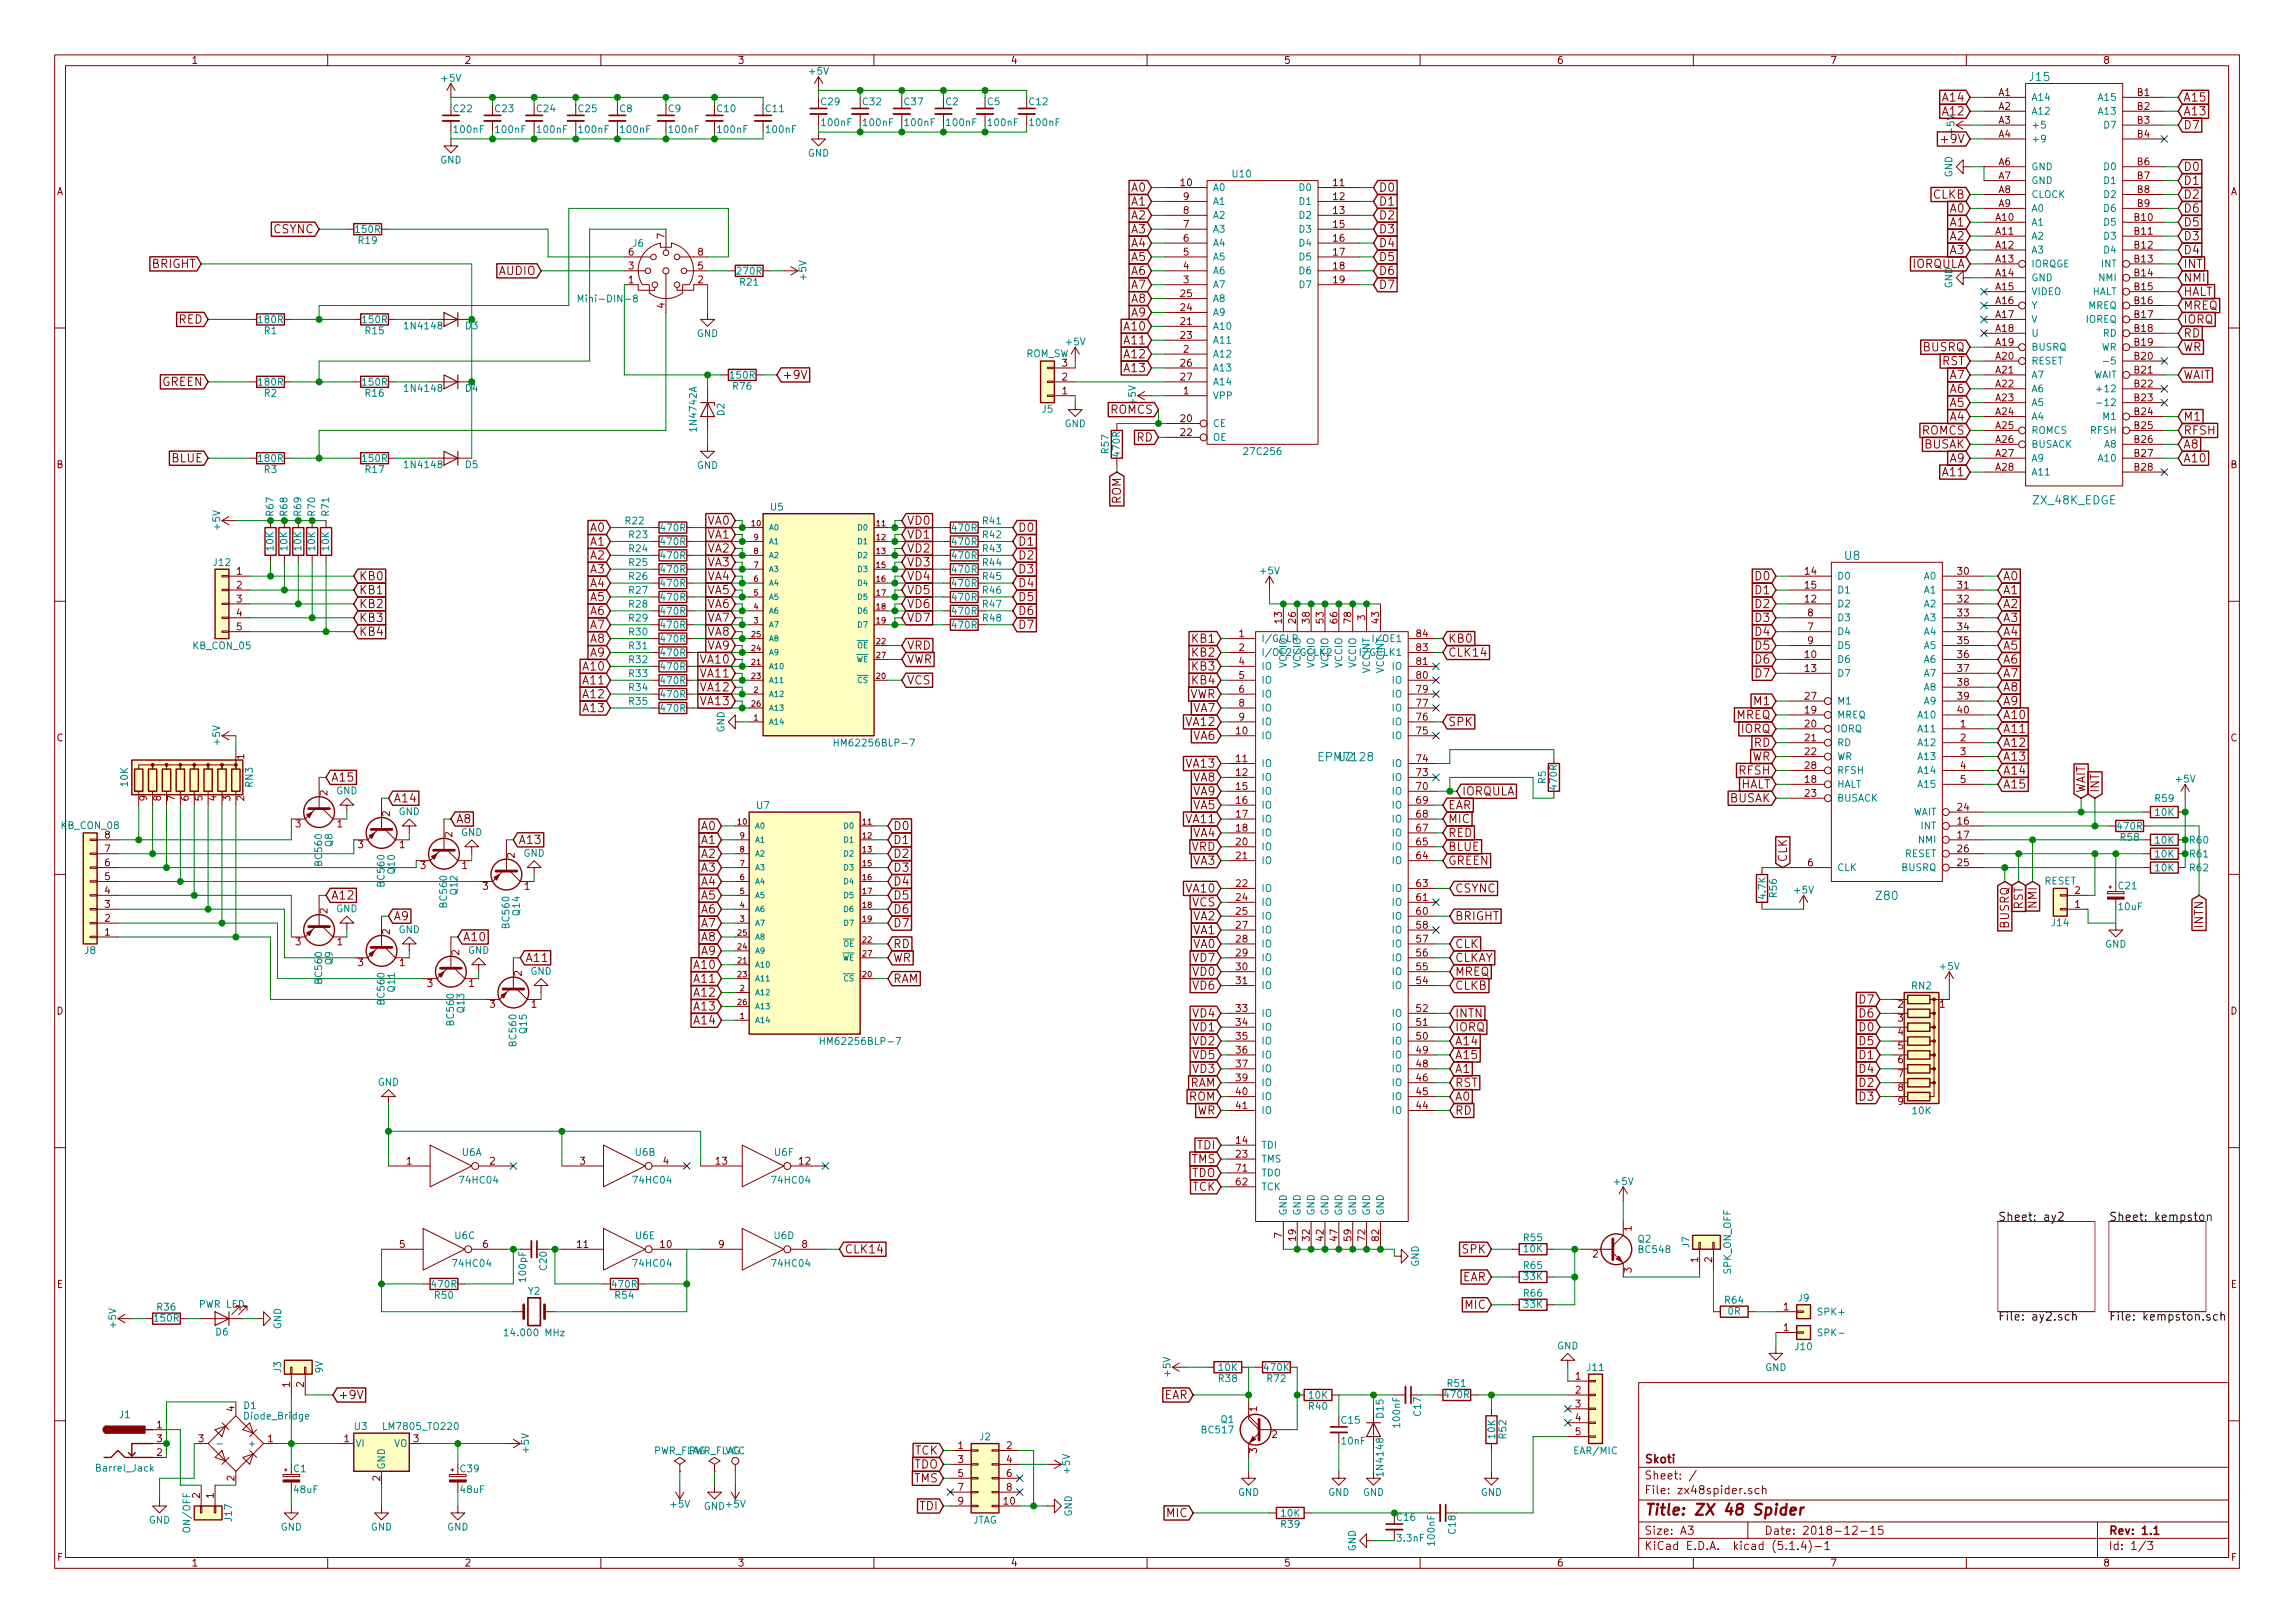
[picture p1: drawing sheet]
<svg xmlns="http://www.w3.org/2000/svg" width="420mm" height="297mm" viewBox="0 0 420 297" stroke-linecap="round" stroke-linejoin="round" font-family="sans-serif">
<defs><g id="words">
<text font-size="2.8" fill="#840000" x="301" y="277.3">Title: ZX 48 Spider</text>
<g font-size="2.1" fill="#008484">
<text x="371.6" y="14.8">J15</text>
<text x="372.2" y="92.3">ZX_48K_EDGE</text>
<text x="337.7" y="102.5">U8</text>
<text x="241.7" y="139.3">EPM7128</text>
<text x="245" y="139.3">U2</text>
<text x="343.6" y="164.7">Z80</text>
</g>
<g font-size="2.1" fill="#840000">
<text x="355.9" y="18.6">A14</text>
<text x="355.9" y="21.1">A12</text>
<text x="399.7" y="18.6">A15</text>
<text x="399.7" y="21.1">A13</text>
<text x="399.7" y="23.7">D7</text>
<text x="355.9" y="26.2">+9V</text>
<text x="207.2" y="35.1">A0</text>
<text x="252.4" y="35.1">D0</text>
<text x="399.7" y="31.3">D0</text>
<text x="399.7" y="33.8">D1</text>
<text x="207.2" y="37.6">A1</text>
<text x="207.2" y="40.2">A2</text>
<text x="252.4" y="37.6">D1</text>
<text x="252.4" y="40.2">D2</text>
<text x="353.9" y="36.4">CLKB</text>
<text x="357" y="38.9">A0</text>
<text x="357" y="41.4">A1</text>
<text x="399.7" y="36.4">D2</text>
<text x="399.7" y="38.9">D6</text>
<text x="399.7" y="41.4">D5</text>
<text x="50.1" y="42.7">CSYNC</text>
<text x="207.2" y="42.7">A3</text>
<text x="207.2" y="45.2">A4</text>
<text x="207.2" y="47.8">A5</text>
<text x="252.4" y="47.8">D5</text>
<text x="252.4" y="45.2">D4</text>
<text x="252.4" y="42.7">D3</text>
<text x="357" y="44">A2</text>
<text x="357" y="46.5">A3</text>
<text x="399.7" y="44">D3</text>
<text x="399.7" y="46.5">D4</text>
<text x="27.8" y="49.1">BRIGHT</text>
<text x="91.3" y="50.3">AUDIO</text>
<text x="207.2" y="52.9">A7</text>
<text x="207.2" y="50.3">A6</text>
<text x="252.4" y="52.9">D7</text>
<text x="252.4" y="50.3">D6</text>
<text x="350" y="49.1">IORQULA</text>
<text x="399.7" y="49.1">INT</text>
<text x="399.7" y="51.6">NMI</text>
<text x="32.7" y="59.2">RED</text>
<text x="207.2" y="57.9">A9</text>
<text x="207.2" y="55.4">A8</text>
<text x="399.7" y="54.1">HALT</text>
<text x="399.7" y="59.2">IORQ</text>
<text x="399.7" y="56.7">MREQ</text>
<text x="206" y="60.5">A10</text>
<text x="206" y="63">A11</text>
<text x="206" y="65.6">A12</text>
<text x="352.1" y="64.3">BUSRQ</text>
<text x="399.7" y="64.3">WR</text>
<text x="399.7" y="61.8">RD</text>
<text x="29.6" y="70.6">GREEN</text>
<text x="143.2" y="69.4">+9V</text>
<text x="206" y="68.1">A13</text>
<text x="355.5" y="66.8">RST</text>
<text x="357" y="69.4">A7</text>
<text x="357" y="71.9">A6</text>
<text x="399.7" y="69.4">WAIT</text>
<text x="203.3" y="75.7">ROMCS</text>
<text x="357" y="74.5">A5</text>
<text x="357" y="77">A4</text>
<text x="399.7" y="77">M1</text>
<text x="208.1" y="80.8">RD</text>
<text x="351.9" y="79.5">ROMCS</text>
<text x="352.2" y="82.1">BUSAK</text>
<text x="399.7" y="79.5">RFSH</text>
<text x="399.7" y="82.1">A8</text>
<text x="31.4" y="84.6">BLUE</text>
<text x="355.9" y="87.2">A11</text>
<text x="357" y="84.6">A9</text>
<text x="399.7" y="84.6">A10</text>
<text x="205.2" y="92.3" transform="rotate(-90 205.2 92.3)">ROM</text>
<text x="108.1" y="99.9">A1</text>
<text x="108.1" y="97.3">A0</text>
<text x="129.6" y="96">VA0</text>
<text x="129.6" y="98.6">VA1</text>
<text x="129.6" y="101.1">VA2</text>
<text x="166" y="98.6">VD1</text>
<text x="166" y="101.1">VD2</text>
<text x="166" y="96">VD0</text>
<text x="186.3" y="97.3">D0</text>
<text x="186.3" y="99.9">D1</text>
<text x="65.7" y="106.2">KB0</text>
<text x="108.1" y="102.4">A2</text>
<text x="108.1" y="104.9">A3</text>
<text x="108.1" y="107.5">A4</text>
<text x="129.6" y="106.2">VA4</text>
<text x="129.6" y="103.7">VA3</text>
<text x="166" y="103.7">VD3</text>
<text x="166" y="106.2">VD4</text>
<text x="186.3" y="102.4">D2</text>
<text x="186.3" y="107.5">D4</text>
<text x="186.3" y="104.9">D3</text>
<text x="321.5" y="106.2">D0</text>
<text x="366.7" y="106.2">A0</text>
<text x="65.7" y="108.7">KB1</text>
<text x="65.7" y="111.3">KB2</text>
<text x="65.7" y="113.8">KB3</text>
<text x="108.1" y="110">A5</text>
<text x="108.1" y="112.6">A6</text>
<text x="129.6" y="108.7">VA5</text>
<text x="129.6" y="113.8">VA7</text>
<text x="129.6" y="111.3">VA6</text>
<text x="166" y="108.7">VD5</text>
<text x="166" y="113.8">VD7</text>
<text x="166" y="111.3">VD6</text>
<text x="186.3" y="112.6">D6</text>
<text x="186.3" y="110">D5</text>
<text x="321.5" y="108.7">D1</text>
<text x="321.5" y="111.3">D2</text>
<text x="321.5" y="113.8">D3</text>
<text x="366.7" y="113.8">A3</text>
<text x="366.7" y="111.3">A2</text>
<text x="366.7" y="108.7">A1</text>
<text x="65.7" y="116.4">KB4</text>
<text x="108.1" y="117.6">A8</text>
<text x="108.1" y="115.1">A7</text>
<text x="129.6" y="116.4">VA8</text>
<text x="129.6" y="118.9">VA9</text>
<text x="166" y="118.9">VRD</text>
<text x="186.3" y="115.1">D7</text>
<text x="218.4" y="117.6">KB1</text>
<text x="265.1" y="117.6">KB0</text>
<text x="321.5" y="116.4">D4</text>
<text x="321.5" y="118.9">D5</text>
<text x="366.7" y="118.9">A5</text>
<text x="366.7" y="116.4">A4</text>
<text x="107" y="122.7">A10</text>
<text x="107" y="125.3">A11</text>
<text x="108.1" y="120.2">A9</text>
<text x="128.4" y="124">VA11</text>
<text x="128.4" y="121.4">VA10</text>
<text x="166" y="121.4">VWR</text>
<text x="166" y="125.3">VCS</text>
<text x="218.4" y="125.3">KB4</text>
<text x="218.4" y="122.7">KB3</text>
<text x="218.4" y="120.2">KB2</text>
<text x="265.1" y="120.2">CLK14</text>
<text x="321.5" y="121.4">D6</text>
<text x="321.5" y="124">D7</text>
<text x="366.7" y="121.4">A6</text>
<text x="366.7" y="124">A7</text>
<text x="107" y="127.8">A12</text>
<text x="107" y="130.3">A13</text>
<text x="128.4" y="126.5">VA12</text>
<text x="128.4" y="129.1">VA13</text>
<text x="217.7" y="127.8">VWR</text>
<text x="218.5" y="130.3">VA7</text>
<text x="317.8" y="131.6">MREQ</text>
<text x="321.3" y="129.1">M1</text>
<text x="366.7" y="131.6">A10</text>
<text x="366.7" y="126.5">A8</text>
<text x="366.7" y="129.1">A9</text>
<text x="217.3" y="132.9">VA12</text>
<text x="218.5" y="135.4">VA6</text>
<text x="265.1" y="132.9">SPK</text>
<text x="318.8" y="134.1">IORQ</text>
<text x="321.1" y="136.7">RD</text>
<text x="366.7" y="134.1">A11</text>
<text x="366.7" y="136.7">A12</text>
<text x="60.6" y="143">A15</text>
<text x="217.3" y="140.5">VA13</text>
<text x="218.5" y="143">VA8</text>
<text x="318.4" y="141.8">RFSH</text>
<text x="320.7" y="139.2">WR</text>
<text x="366.7" y="139.2">A13</text>
<text x="366.7" y="141.8">A14</text>
<text x="72" y="146.8">A14</text>
<text x="218.5" y="148.1">VA5</text>
<text x="218.5" y="145.6">VA9</text>
<text x="265.1" y="148.1">EAR</text>
<text x="267.6" y="145.6">IORQULA</text>
<text x="316.7" y="146.8">BUSAK</text>
<text x="318.5" y="144.3">HALT</text>
<text x="366.7" y="144.3">A15</text>
<text x="381.8" y="145.2" transform="rotate(-90 381.8 145.2)">WAIT</text>
<text x="384.3" y="145.2" transform="rotate(-90 384.3 145.2)">INT</text>
<text x="83.5" y="150.7">A8</text>
<text x="94.9" y="154.5">A13</text>
<text x="128.4" y="154.5">A1</text>
<text x="128.4" y="151.9">A0</text>
<text x="163.5" y="154.5">D1</text>
<text x="163.5" y="151.9">D0</text>
<text x="217.3" y="150.7">VA11</text>
<text x="218.1" y="155.7">VRD</text>
<text x="218.5" y="153.2">VA4</text>
<text x="265.1" y="150.7">MIC</text>
<text x="265.1" y="153.2">RED</text>
<text x="265.1" y="155.7">BLUE</text>
<text x="128.4" y="157">A2</text>
<text x="128.4" y="159.5">A3</text>
<text x="163.5" y="157">D2</text>
<text x="163.5" y="159.5">D3</text>
<text x="218.5" y="158.3">VA3</text>
<text x="265.1" y="158.3">GREEN</text>
<text x="327.2" y="157.9" transform="rotate(-90 327.2 157.9)">CLK</text>
<text x="60.6" y="164.6">A12</text>
<text x="128.4" y="162.1">A4</text>
<text x="128.4" y="164.6">A5</text>
<text x="128.4" y="167.2">A6</text>
<text x="163.5" y="162.1">D4</text>
<text x="163.5" y="164.6">D5</text>
<text x="163.5" y="167.2">D6</text>
<text x="217.3" y="163.4">VA10</text>
<text x="218.2" y="165.9">VCS</text>
<text x="266.3" y="163.4">CSYNC</text>
<text x="370.3" y="166.5" transform="rotate(-90 370.3 166.5)">RST</text>
<text x="372.9" y="166.1" transform="rotate(-90 372.9 166.1)">NMI</text>
<text x="72" y="168.4">A9</text>
<text x="84.7" y="172.2">A10</text>
<text x="128.4" y="169.7">A7</text>
<text x="128.4" y="172.2">A8</text>
<text x="163.5" y="169.7">D7</text>
<text x="163.5" y="173.5">RD</text>
<text x="218.5" y="173.5">VA0</text>
<text x="218.5" y="171">VA1</text>
<text x="218.5" y="168.4">VA2</text>
<text x="266.3" y="173.5">CLK</text>
<text x="266.3" y="168.4">BRIGHT</text>
<text x="367.8" y="169.9" transform="rotate(-90 367.8 169.9)">BUSRQ</text>
<text x="403.4" y="169.7" transform="rotate(-90 403.4 169.7)">INTN</text>
<text x="96.2" y="176.1">A11</text>
<text x="127.3" y="177.3">A10</text>
<text x="127.3" y="179.9">A11</text>
<text x="128.4" y="174.8">A9</text>
<text x="163.5" y="179.9">RAM</text>
<text x="163.5" y="176.1">WR</text>
<text x="218.5" y="178.6">VD0</text>
<text x="218.5" y="176.1">VD7</text>
<text x="266.3" y="178.6">MREQ</text>
<text x="266.3" y="176.1">CLKAY</text>
<text x="127.3" y="182.4">A12</text>
<text x="127.3" y="184.9">A13</text>
<text x="218.5" y="181.1">VD6</text>
<text x="266.3" y="181.1">CLKB</text>
<text x="340.5" y="183.7">D7</text>
<text x="127.3" y="187.5">A14</text>
<text x="218.5" y="191.3">VD2</text>
<text x="218.5" y="188.8">VD1</text>
<text x="218.5" y="186.2">VD4</text>
<text x="266.3" y="191.3">A14</text>
<text x="266.3" y="188.8">IORQ</text>
<text x="266.3" y="186.2">INTN</text>
<text x="340.5" y="188.8">D0</text>
<text x="340.5" y="186.2">D6</text>
<text x="340.5" y="191.3">D5</text>
<text x="218.5" y="196.4">VD3</text>
<text x="218.5" y="193.8">VD5</text>
<text x="266.3" y="193.8">A15</text>
<text x="266.3" y="196.4">A1</text>
<text x="340.5" y="193.8">D1</text>
<text x="340.5" y="196.4">D4</text>
<text x="217.7" y="201.5">ROM</text>
<text x="217.8" y="198.9">RAM</text>
<text x="219.1" y="204">WR</text>
<text x="266.3" y="204">RD</text>
<text x="266.3" y="201.5">A0</text>
<text x="266.3" y="198.9">RST</text>
<text x="340.5" y="198.9">D2</text>
<text x="340.5" y="201.5">D3</text>
<text x="218.1" y="212.9">TMS</text>
<text x="218.1" y="215.4">TDO</text>
<text x="219.2" y="210.3">TDI</text>
<text x="218.2" y="218">TCK</text>
<text x="154.6" y="229.4">CLK14</text>
<text x="267.8" y="229.4">SPK</text>
<text x="267.7" y="234.5">EAR</text>
<text x="268.2" y="239.6">MIC</text>
<text x="61.9" y="256.1">+9V</text>
<text x="213.1" y="256.1">EAR</text>
<text x="167.3" y="268.8">TDO</text>
<text x="167.4" y="266.2">TCK</text>
<text x="301" y="267.8">Skoti</text>
<text x="167.3" y="271.3">TMS</text>
<text x="301" y="273.5">File: zx48spider.sch</text>
<text x="301" y="270.8">Sheet: /</text>
<text x="168.4" y="276.4">TDI</text>
<text x="213.6" y="277.7">MIC</text>
<text x="301" y="280.9">Size: A3</text>
<text x="323" y="280.9">Date: 2018-12-15</text>
<text x="386" y="280.9">Rev: 1.1</text>
<text x="301" y="283.7">KiCad E.D.A. kicad (5.1.4)-1</text>
<text x="386" y="283.7">Id: 1/3</text>
</g>
<g font-size="2.1">
<text x="365.8" y="223.5">Sheet: ay2</text>
<text x="386.1" y="223.5">Sheet: kempston</text>
<text x="365.8" y="241.7">File: ay2.sch</text>
<text x="386.1" y="241.7">File: kempston.sch</text>
</g>
<g font-size="1.8" fill="#840000">
<text x="35" y="11.7">1</text>
<text x="85" y="11.7">2</text>
<text x="135" y="11.7">3</text>
<text x="185" y="11.7">4</text>
<text x="235" y="11.7">5</text>
<text x="285" y="11.7">6</text>
<text x="335" y="11.7">7</text>
<text x="385" y="11.7">8</text>
<text x="365.9" y="17.6">A1</text>
<text x="391.3" y="17.6">B1</text>
<text x="365.9" y="20.1">A2</text>
<text x="365.9" y="22.6">A3</text>
<text x="391.3" y="20.1">B2</text>
<text x="391.3" y="22.6">B3</text>
<text x="357.8" y="24.5" transform="rotate(-90 357.8 24.5)">+5V</text>
<text x="365.9" y="25.2">A4</text>
<text x="391.3" y="25.2">B4</text>
<text x="10.4" y="35.7">A</text>
<text x="216.2" y="34.1">10</text>
<text x="244.1" y="34.1">11</text>
<text x="365.9" y="30.3">A6</text>
<text x="365.9" y="32.8">A7</text>
<text x="365.9" y="35.3">A8</text>
<text x="391.3" y="30.3">B6</text>
<text x="391.3" y="32.8">B7</text>
<text x="391.3" y="35.3">B8</text>
<text x="408.4" y="35.7">A</text>
<text x="216.7" y="41.7">7</text>
<text x="216.7" y="39.2">8</text>
<text x="216.7" y="36.6">9</text>
<text x="244.1" y="36.6">12</text>
<text x="244.1" y="39.2">13</text>
<text x="244.1" y="41.7">15</text>
<text x="365.4" y="40.4">A10</text>
<text x="365.9" y="37.9">A9</text>
<text x="390.8" y="40.4">B10</text>
<text x="391.3" y="37.9">B9</text>
<text x="115.1" y="46.8">6</text>
<text x="121.7" y="43.7" transform="rotate(-90 121.7 43.7)">7</text>
<text x="127.8" y="46.8">8</text>
<text x="216.7" y="46.8">5</text>
<text x="216.7" y="44.2">6</text>
<text x="244.1" y="44.2">16</text>
<text x="244.1" y="46.8">17</text>
<text x="365.4" y="43">A11</text>
<text x="365.4" y="45.5">A12</text>
<text x="390.8" y="43">B11</text>
<text x="390.8" y="45.5">B12</text>
<text x="115.1" y="51.9">1</text>
<text x="115.1" y="49.3">3</text>
<text x="127.8" y="51.9">2</text>
<text x="127.8" y="49.3">5</text>
<text x="216.7" y="51.9">3</text>
<text x="216.7" y="49.3">4</text>
<text x="244.1" y="49.3">18</text>
<text x="244.1" y="51.9">19</text>
<text x="365.4" y="48">A13</text>
<text x="365.4" y="50.6">A14</text>
<text x="365.4" y="53.1">A15</text>
<text x="390.8" y="48">B13</text>
<text x="390.8" y="50.6">B14</text>
<text x="390.8" y="53.1">B15</text>
<text x="121.7" y="56.4" transform="rotate(-90 121.7 56.4)">4</text>
<text x="216.2" y="59.5">21</text>
<text x="216.2" y="56.9">24</text>
<text x="216.2" y="54.4">25</text>
<text x="365.4" y="55.7">A16</text>
<text x="365.4" y="58.2">A17</text>
<text x="390.8" y="55.7">B16</text>
<text x="390.8" y="58.2">B17</text>
<text x="216.2" y="62">23</text>
<text x="216.7" y="64.6">2</text>
<text x="365.4" y="65.8">A20</text>
<text x="365.4" y="60.7">A18</text>
<text x="365.4" y="63.3">A19</text>
<text x="390.8" y="65.8">B20</text>
<text x="390.8" y="60.7">B18</text>
<text x="390.8" y="63.3">B19</text>
<text x="194.5" y="69.6">2</text>
<text x="194.5" y="67.1">3</text>
<text x="216.2" y="67.1">26</text>
<text x="216.2" y="69.6">27</text>
<text x="365.4" y="68.4">A21</text>
<text x="365.4" y="70.9">A22</text>
<text x="390.8" y="68.4">B21</text>
<text x="390.8" y="70.9">B22</text>
<text x="194.5" y="72.2">1</text>
<text x="216.2" y="77.3">20</text>
<text x="216.7" y="72.2">1</text>
<text x="365.4" y="73.4">A23</text>
<text x="365.4" y="76">A24</text>
<text x="390.8" y="73.4">B23</text>
<text x="390.8" y="76">B24</text>
<text x="216.2" y="79.8">22</text>
<text x="365.4" y="78.5">A25</text>
<text x="365.4" y="81.1">A26</text>
<text x="365.4" y="83.6">A27</text>
<text x="390.8" y="78.5">B25</text>
<text x="390.8" y="81.1">B26</text>
<text x="390.8" y="83.6">B27</text>
<text x="10.4" y="85.7">B</text>
<text x="365.4" y="86.1">A28</text>
<text x="390.8" y="86.1">B28</text>
<text x="408.4" y="85.7">B</text>
<text x="43.3" y="105.2">1</text>
<text x="43.3" y="107.7">2</text>
<text x="330.5" y="105.2">14</text>
<text x="330.5" y="107.7">15</text>
<text x="358.4" y="105.2">30</text>
<text x="358.4" y="107.7">31</text>
<text x="43.3" y="110.3">3</text>
<text x="43.3" y="112.8">4</text>
<text x="249.9" y="113.5" transform="rotate(-90 249.9 113.5)">3</text>
<text x="330.5" y="110.3">12</text>
<text x="331" y="112.8">8</text>
<text x="358.4" y="110.3">32</text>
<text x="358.4" y="112.8">33</text>
<text x="43.3" y="115.4">5</text>
<text x="226.8" y="116.6">1</text>
<text x="226.8" y="119.2">2</text>
<text x="234.7" y="114" transform="rotate(-90 234.7 114)">13</text>
<text x="237.2" y="114" transform="rotate(-90 237.2 114)">26</text>
<text x="239.8" y="114" transform="rotate(-90 239.8 114)">38</text>
<text x="242.3" y="114" transform="rotate(-90 242.3 114)">53</text>
<text x="244.9" y="114" transform="rotate(-90 244.9 114)">66</text>
<text x="247.4" y="114" transform="rotate(-90 247.4 114)">78</text>
<text x="252.5" y="114" transform="rotate(-90 252.5 114)">43</text>
<text x="259.4" y="119.2">83</text>
<text x="259.4" y="116.6">84</text>
<text x="331" y="115.4">7</text>
<text x="331" y="117.9">9</text>
<text x="358.4" y="115.4">34</text>
<text x="358.4" y="117.9">35</text>
<text x="226.8" y="121.7">4</text>
<text x="226.8" y="124.2">5</text>
<text x="259.4" y="124.2">80</text>
<text x="259.4" y="121.7">81</text>
<text x="330.5" y="120.4">10</text>
<text x="330.5" y="123">13</text>
<text x="358.4" y="120.4">36</text>
<text x="358.4" y="123">37</text>
<text x="358.4" y="125.5">38</text>
<text x="226.8" y="126.8">6</text>
<text x="226.8" y="129.3">8</text>
<text x="226.8" y="131.9">9</text>
<text x="259.4" y="131.9">76</text>
<text x="259.4" y="129.3">77</text>
<text x="259.4" y="126.8">79</text>
<text x="330.5" y="128.1">27</text>
<text x="330.5" y="130.6">19</text>
<text x="358.4" y="130.6">40</text>
<text x="358.4" y="128.1">39</text>
<text x="10.4" y="135.7">C</text>
<text x="226.4" y="134.4">10</text>
<text x="259.4" y="134.4">75</text>
<text x="330.5" y="133.1">20</text>
<text x="330.5" y="135.7">21</text>
<text x="358.9" y="133.1">1</text>
<text x="358.9" y="135.7">2</text>
<text x="408.4" y="135.7">C</text>
<text x="44.7" y="138.9" transform="rotate(-90 44.7 138.9)">1</text>
<text x="226.4" y="139.5">11</text>
<text x="226.4" y="142">12</text>
<text x="259.4" y="142">73</text>
<text x="259.4" y="139.5">74</text>
<text x="330.5" y="138.2">22</text>
<text x="330.5" y="143.3">18</text>
<text x="330.5" y="140.8">28</text>
<text x="358.9" y="138.2">3</text>
<text x="358.9" y="140.8">4</text>
<text x="358.9" y="143.3">5</text>
<text x="26.9" y="146.6" transform="rotate(-90 26.9 146.6)">9</text>
<text x="29.5" y="146.6" transform="rotate(-90 29.5 146.6)">8</text>
<text x="32" y="146.6" transform="rotate(-90 32 146.6)">7</text>
<text x="34.5" y="146.6" transform="rotate(-90 34.5 146.6)">6</text>
<text x="37.1" y="146.6" transform="rotate(-90 37.1 146.6)">5</text>
<text x="39.6" y="146.6" transform="rotate(-90 39.6 146.6)">4</text>
<text x="42.2" y="146.6" transform="rotate(-90 42.2 146.6)">3</text>
<text x="44.7" y="146.6" transform="rotate(-90 44.7 146.6)">2</text>
<text x="59.9" y="145.6" transform="rotate(-90 59.9 145.6)">2</text>
<text x="71.4" y="149.4" transform="rotate(-90 71.4 149.4)">2</text>
<text x="226.4" y="144.6">15</text>
<text x="226.4" y="147.1">16</text>
<text x="226.4" y="149.6">17</text>
<text x="259.4" y="144.6">70</text>
<text x="259.4" y="149.6">68</text>
<text x="259.4" y="147.1">69</text>
<text x="330.5" y="145.8">23</text>
<text x="358.4" y="148.4">24</text>
<text x="19.2" y="156">7</text>
<text x="19.2" y="153.5">8</text>
<text x="54.1" y="151.4">3</text>
<text x="61.7" y="151.4">1</text>
<text x="65.6" y="155.2">3</text>
<text x="73.2" y="155.2">1</text>
<text x="82.8" y="153.2" transform="rotate(-90 82.8 153.2)">2</text>
<text x="226.4" y="154.7">20</text>
<text x="226.4" y="152.2">18</text>
<text x="259.4" y="154.7">65</text>
<text x="259.4" y="152.2">67</text>
<text x="358.4" y="150.9">16</text>
<text x="358.4" y="156">26</text>
<text x="358.4" y="153.5">17</text>
<text x="19.2" y="161.1">5</text>
<text x="19.2" y="158.5">6</text>
<text x="77" y="159">3</text>
<text x="84.6" y="159">1</text>
<text x="94.2" y="157" transform="rotate(-90 94.2 157)">2</text>
<text x="226.4" y="157.3">21</text>
<text x="259.4" y="157.3">64</text>
<text x="331" y="158.5">6</text>
<text x="358.4" y="158.5">25</text>
<text x="19.2" y="166.2">3</text>
<text x="19.2" y="163.6">4</text>
<text x="59.9" y="167.2" transform="rotate(-90 59.9 167.2)">2</text>
<text x="88.4" y="162.9">3</text>
<text x="96" y="162.9">1</text>
<text x="226.4" y="162.3">22</text>
<text x="226.4" y="164.9">24</text>
<text x="226.4" y="167.4">25</text>
<text x="259.4" y="167.4">60</text>
<text x="259.4" y="164.9">61</text>
<text x="259.4" y="162.3">63</text>
<text x="379.9" y="166.2">1</text>
<text x="379.9" y="163.6">2</text>
<text x="19.2" y="171.2">1</text>
<text x="19.2" y="168.7">2</text>
<text x="54.1" y="173">3</text>
<text x="61.7" y="173">1</text>
<text x="71.4" y="171" transform="rotate(-90 71.4 171)">2</text>
<text x="226.4" y="170">27</text>
<text x="226.4" y="172.5">28</text>
<text x="259.4" y="172.5">57</text>
<text x="259.4" y="170">58</text>
<text x="65.6" y="176.8">3</text>
<text x="73.2" y="176.8">1</text>
<text x="84.1" y="174.8" transform="rotate(-90 84.1 174.8)">2</text>
<text x="95.5" y="178.6" transform="rotate(-90 95.5 178.6)">2</text>
<text x="226.4" y="177.6">30</text>
<text x="226.4" y="175">29</text>
<text x="259.4" y="177.6">55</text>
<text x="259.4" y="175">56</text>
<text x="10.4" y="185.7">D</text>
<text x="78.3" y="180.6">3</text>
<text x="85.9" y="180.6">1</text>
<text x="89.7" y="184.4">3</text>
<text x="97.3" y="184.4">1</text>
<text x="226.4" y="180.1">31</text>
<text x="226.4" y="185.2">33</text>
<text x="259.4" y="185.2">52</text>
<text x="259.4" y="180.1">54</text>
<text x="347.5" y="184.4">2</text>
<text x="355.1" y="184.4">1</text>
<text x="408.4" y="185.7">D</text>
<text x="226.4" y="187.7">34</text>
<text x="226.4" y="190.3">35</text>
<text x="259.4" y="190.3">50</text>
<text x="259.4" y="187.7">51</text>
<text x="347.5" y="187">3</text>
<text x="347.5" y="189.5">4</text>
<text x="226.4" y="192.8">36</text>
<text x="226.4" y="195.4">37</text>
<text x="226.4" y="197.9">39</text>
<text x="259.4" y="197.9">46</text>
<text x="259.4" y="195.4">48</text>
<text x="259.4" y="192.8">49</text>
<text x="347.5" y="192.1">5</text>
<text x="347.5" y="194.6">6</text>
<text x="347.5" y="197.1">7</text>
<text x="226.4" y="200.4">40</text>
<text x="226.4" y="203">41</text>
<text x="259.4" y="203">44</text>
<text x="259.4" y="200.4">45</text>
<text x="347.5" y="199.7">8</text>
<text x="347.5" y="202.2">9</text>
<text x="226.4" y="209.3">14</text>
<text x="74.4" y="213.1">1</text>
<text x="89.7" y="213.1">2</text>
<text x="106.2" y="213.1">3</text>
<text x="121.4" y="213.1">4</text>
<text x="131.1" y="213.1">13</text>
<text x="146.4" y="213.1">12</text>
<text x="226.4" y="214.4">71</text>
<text x="226.4" y="211.9">23</text>
<text x="226.4" y="217">62</text>
<text x="234.7" y="226.6" transform="rotate(-90 234.7 226.6)">7</text>
<text x="237.2" y="227.1" transform="rotate(-90 237.2 227.1)">19</text>
<text x="239.8" y="227.1" transform="rotate(-90 239.8 227.1)">32</text>
<text x="242.3" y="227.1" transform="rotate(-90 242.3 227.1)">42</text>
<text x="244.9" y="227.1" transform="rotate(-90 244.9 227.1)">47</text>
<text x="247.4" y="227.1" transform="rotate(-90 247.4 227.1)">59</text>
<text x="249.9" y="227.1" transform="rotate(-90 249.9 227.1)">72</text>
<text x="252.5" y="227.1" transform="rotate(-90 252.5 227.1)">82</text>
<text x="298.7" y="225.3" transform="rotate(-90 298.7 225.3)">1</text>
<text x="73.2" y="228.4">5</text>
<text x="88.4" y="228.4">6</text>
<text x="105.7" y="228.4">11</text>
<text x="121" y="228.4">10</text>
<text x="131.6" y="228.4">9</text>
<text x="146.8" y="228.4">8</text>
<text x="291.6" y="230.2">2</text>
<text x="298.7" y="232.9" transform="rotate(-90 298.7 232.9)">3</text>
<text x="310.9" y="231" transform="rotate(-90 310.9 231)">1</text>
<text x="313.4" y="231" transform="rotate(-90 313.4 231)">2</text>
<text x="10.4" y="235.7">E</text>
<text x="326.5" y="239.8">1</text>
<text x="408.4" y="235.7">E</text>
<text x="326.5" y="243.6">1</text>
<text x="53.1" y="253.9" transform="rotate(-90 53.1 253.9)">1</text>
<text x="55.6" y="253.9" transform="rotate(-90 55.6 253.9)">2</text>
<text x="288.4" y="252.5">1</text>
<text x="288.4" y="255.1">2</text>
<text x="288.4" y="257.6">3</text>
<text x="28.7" y="261.4">1</text>
<text x="28.7" y="263.9">3</text>
<text x="36.3" y="263.9">3</text>
<text x="42.9" y="258.3" transform="rotate(-90 42.9 258.3)">4</text>
<text x="49" y="263.9">1</text>
<text x="63" y="263.9">1</text>
<text x="75.7" y="263.9">3</text>
<text x="230.1" y="258.3" transform="rotate(-90 230.1 258.3)">1</text>
<text x="232.9" y="263.2">2</text>
<text x="288.4" y="260.1">4</text>
<text x="288.4" y="262.7">5</text>
<text x="28.7" y="266.5">2</text>
<text x="175.4" y="265.2">1</text>
<text x="175.4" y="267.8">3</text>
<text x="184.3" y="265.2">2</text>
<text x="184.3" y="267.8">4</text>
<text x="230.1" y="265.9" transform="rotate(-90 230.1 265.9)">3</text>
<text x="36.6" y="274.2" transform="rotate(-90 36.6 274.2)">2</text>
<text x="39.1" y="274.2" transform="rotate(-90 39.1 274.2)">1</text>
<text x="42.9" y="271" transform="rotate(-90 42.9 271)">2</text>
<text x="69.6" y="271" transform="rotate(-90 69.6 271)">2</text>
<text x="175.4" y="270.3">5</text>
<text x="175.4" y="272.8">7</text>
<text x="175.4" y="275.4">9</text>
<text x="183.8" y="275.4">10</text>
<text x="184.3" y="270.3">6</text>
<text x="184.3" y="272.8">8</text>
<text x="10.5" y="285.7">F</text>
<text x="35" y="286.7">1</text>
<text x="85" y="286.7">2</text>
<text x="135" y="286.7">3</text>
<text x="185" y="286.7">4</text>
<text x="235" y="286.7">5</text>
<text x="285" y="286.7">6</text>
<text x="335" y="286.7">7</text>
<text x="385" y="286.7">8</text>
<text x="408.5" y="285.7">F</text>
</g>
<g font-size="1.8" fill="#008484">
<text x="80.9" y="14.9">+5V</text>
<text x="148.3" y="13.7">+5V</text>
<text x="83.1" y="20.5">C22</text>
<text x="90.7" y="20.5">C23</text>
<text x="98.3" y="20.5">C24</text>
<text x="105.9" y="20.5">C25</text>
<text x="113.5" y="20.5">C8</text>
<text x="122.4" y="20.5">C9</text>
<text x="131.3" y="20.5">C10</text>
<text x="140.2" y="20.5">C11</text>
<text x="150.4" y="19.3">C29</text>
<text x="150.6" y="23.1">100nF</text>
<text x="158" y="19.3">C32</text>
<text x="158.2" y="23.1">100nF</text>
<text x="165.6" y="19.3">C37</text>
<text x="165.8" y="23.1">100nF</text>
<text x="173.2" y="19.3">C2</text>
<text x="173.4" y="23.1">100nF</text>
<text x="180.8" y="19.3">C5</text>
<text x="181.1" y="23.1">100nF</text>
<text x="188.5" y="19.3">C12</text>
<text x="188.7" y="23.1">100nF</text>
<text x="371.9" y="18.5">A14</text>
<text x="371.9" y="21">A12</text>
<text x="371.9" y="23.5">+5</text>
<text x="384.4" y="18.5">A15</text>
<text x="384.4" y="21">A13</text>
<text x="385.3" y="23.5">D7</text>
<text x="80.6" y="29.9">GND</text>
<text x="83.3" y="24.3">100nF</text>
<text x="90.9" y="24.3">100nF</text>
<text x="98.5" y="24.3">100nF</text>
<text x="106.1" y="24.3">100nF</text>
<text x="113.7" y="24.3">100nF</text>
<text x="122.6" y="24.3">100nF</text>
<text x="131.5" y="24.3">100nF</text>
<text x="140.4" y="24.3">100nF</text>
<text x="147.9" y="28.7">GND</text>
<text x="371.9" y="26.1">+9</text>
<text x="222" y="35">A0</text>
<text x="225.7" y="32.5">U10</text>
<text x="238" y="35">D0</text>
<text x="357.4" y="32.5" transform="rotate(-90 357.4 32.5)">GND</text>
<text x="371.9" y="31.2">GND</text>
<text x="371.9" y="33.7">GND</text>
<text x="385.3" y="31.2">D0</text>
<text x="385.3" y="33.7">D1</text>
<text x="222" y="40">A2</text>
<text x="222" y="37.5">A1</text>
<text x="238" y="37.5">D1</text>
<text x="238" y="40">D2</text>
<text x="371.9" y="36.2">CLOCK</text>
<text x="371.9" y="38.8">A0</text>
<text x="371.9" y="41.3">A1</text>
<text x="385.3" y="36.2">D2</text>
<text x="385.3" y="38.8">D6</text>
<text x="385.3" y="41.3">D5</text>
<text x="65.2" y="42.6">150R</text>
<text x="65.7" y="44.7">R19</text>
<text x="115.9" y="45.2">J6</text>
<text x="222" y="47.7">A5</text>
<text x="222" y="45.1">A4</text>
<text x="222" y="42.6">A3</text>
<text x="238" y="42.6">D3</text>
<text x="238" y="45.1">D4</text>
<text x="238" y="47.7">D5</text>
<text x="371.9" y="43.9">A2</text>
<text x="371.9" y="46.4">A3</text>
<text x="385.3" y="43.9">D3</text>
<text x="385.3" y="46.4">D4</text>
<text x="135.1" y="50.3">270R</text>
<text x="135.5" y="52.3">R21</text>
<text x="147.6" y="51.2" transform="rotate(-90 147.6 51.2)">+5V</text>
<text x="222" y="52.7">A7</text>
<text x="222" y="50.2">A6</text>
<text x="238" y="50.2">D6</text>
<text x="238" y="52.7">D7</text>
<text x="357.4" y="52.8" transform="rotate(-90 357.4 52.8)">GND</text>
<text x="371.9" y="48.9">IORQGE</text>
<text x="371.9" y="51.5">GND</text>
<text x="384.4" y="51.5">NMI</text>
<text x="384.8" y="48.9">INT</text>
<text x="47.4" y="59.1">180R</text>
<text x="66.5" y="59.1">150R</text>
<text x="106.9" y="55.3">Mini-DIN-8</text>
<text x="222" y="57.8">A9</text>
<text x="222" y="55.3">A8</text>
<text x="371.9" y="54">VIDEO</text>
<text x="371.9" y="56.6">Y</text>
<text x="371.9" y="59.1">V</text>
<text x="381.9" y="59.1">IOREQ</text>
<text x="382.3" y="56.6">MREQ</text>
<text x="382.9" y="54">HALT</text>
<text x="48.4" y="61.2">R1</text>
<text x="67" y="61.2">R15</text>
<text x="74.4" y="60.3">1N4148</text>
<text x="85.2" y="60.3">D3</text>
<text x="127.6" y="61.7">GND</text>
<text x="187.8" y="65.4">ROM_SW</text>
<text x="195.2" y="63.2">+5V</text>
<text x="222" y="65.4">A12</text>
<text x="222" y="60.4">A10</text>
<text x="222" y="62.9">A11</text>
<text x="371.9" y="61.6">U</text>
<text x="371.9" y="64.2">BUSRQ</text>
<text x="384.7" y="64.2">WR</text>
<text x="385" y="61.6">RD</text>
<text x="47.4" y="70.6">180R</text>
<text x="66.5" y="70.6">150R</text>
<text x="74.4" y="71.7">1N4148</text>
<text x="85.2" y="71.7">D4</text>
<text x="133.8" y="69.3">150R</text>
<text x="134.3" y="71.3">R76</text>
<text x="222" y="68">A13</text>
<text x="222" y="70.5">A14</text>
<text x="371.9" y="66.7">RESET</text>
<text x="371.9" y="69.3">A7</text>
<text x="371.9" y="71.8">A6</text>
<text x="383.1" y="69.3">WAIT</text>
<text x="384.6" y="71.8">+12</text>
<text x="48.4" y="72.6">R2</text>
<text x="67" y="72.6">R16</text>
<text x="132.6" y="76.1" transform="rotate(-90 132.6 76.1)">D2</text>
<text x="190.8" y="75.5">J5</text>
<text x="207.9" y="74" transform="rotate(-90 207.9 74)">+5V</text>
<text x="222" y="73.1">VPP</text>
<text x="371.9" y="74.3">A5</text>
<text x="371.9" y="76.9">A4</text>
<text x="385" y="74.3">-12</text>
<text x="385.1" y="76.9">M1</text>
<text x="127.6" y="78.7" transform="rotate(-90 127.6 78.7)">1N4742A</text>
<text x="194.9" y="78.2">GND</text>
<text x="203" y="82.9" transform="rotate(-90 203 82.9)">R57</text>
<text x="205" y="83.4" transform="rotate(-90 205 83.4)">470R</text>
<text x="222" y="78.1">CE</text>
<text x="222" y="80.7">OE</text>
<text x="228" y="83.3">27C256</text>
<text x="371.9" y="79.4">ROMCS</text>
<text x="371.9" y="82">BUSACK</text>
<text x="382.8" y="79.4">RFSH</text>
<text x="385.3" y="82">A8</text>
<text x="47.4" y="84.5">180R</text>
<text x="48.4" y="86.6">R3</text>
<text x="66.5" y="84.5">150R</text>
<text x="67" y="86.6">R17</text>
<text x="74.4" y="85.7">1N4148</text>
<text x="85.2" y="85.7">D5</text>
<text x="127.6" y="85.8">GND</text>
<text x="371.9" y="84.5">A9</text>
<text x="371.9" y="87">A11</text>
<text x="384.4" y="84.5">A10</text>
<text x="50.1" y="94.4" transform="rotate(-90 50.1 94.4)">R67</text>
<text x="52.6" y="94.4" transform="rotate(-90 52.6 94.4)">R68</text>
<text x="55.2" y="94.4" transform="rotate(-90 55.2 94.4)">R69</text>
<text x="57.7" y="94.4" transform="rotate(-90 57.7 94.4)">R70</text>
<text x="60.2" y="94.4" transform="rotate(-90 60.2 94.4)">R71</text>
<text x="114.6" y="96">R22</text>
<text x="141.1" y="93.4">U5</text>
<text x="180" y="96">R41</text>
<text x="40.3" y="96.9" transform="rotate(-90 40.3 96.9)">+5V</text>
<text x="50.1" y="100.7" transform="rotate(-90 50.1 100.7)">10K</text>
<text x="52.6" y="100.7" transform="rotate(-90 52.6 100.7)">10K</text>
<text x="55.2" y="100.7" transform="rotate(-90 55.2 100.7)">10K</text>
<text x="57.7" y="100.7" transform="rotate(-90 57.7 100.7)">10K</text>
<text x="60.2" y="100.7" transform="rotate(-90 60.2 100.7)">10K</text>
<text x="115.2" y="98.5">R23</text>
<text x="115.2" y="101.1">R24</text>
<text x="121.1" y="99.8">470R</text>
<text x="121.1" y="97.2">470R</text>
<text x="174.4" y="97.2">470R</text>
<text x="174.4" y="99.8">470R</text>
<text x="180" y="98.5">R42</text>
<text x="180" y="101.1">R43</text>
<text x="39.1" y="103.6">J12</text>
<text x="115.2" y="103.6">R25</text>
<text x="115.2" y="106.1">R26</text>
<text x="121.1" y="104.9">470R</text>
<text x="121.1" y="107.4">470R</text>
<text x="121.1" y="102.3">470R</text>
<text x="174.4" y="102.3">470R</text>
<text x="174.4" y="104.9">470R</text>
<text x="174.4" y="107.4">470R</text>
<text x="180" y="103.6">R44</text>
<text x="180" y="106.1">R45</text>
<text x="230.8" y="105.1">+5V</text>
<text x="336.3" y="106.1">D0</text>
<text x="352.3" y="106.1">A0</text>
<text x="115.2" y="108.7">R27</text>
<text x="115.2" y="113.8">R29</text>
<text x="115.2" y="111.2">R28</text>
<text x="121.1" y="109.9">470R</text>
<text x="121.1" y="112.5">470R</text>
<text x="174.4" y="112.5">470R</text>
<text x="174.4" y="109.9">470R</text>
<text x="180" y="111.2">R47</text>
<text x="180" y="113.8">R48</text>
<text x="180" y="108.7">R46</text>
<text x="336.3" y="113.7">D3</text>
<text x="336.3" y="111.2">D2</text>
<text x="336.3" y="108.6">D1</text>
<text x="352.3" y="108.6">A1</text>
<text x="352.3" y="111.2">A2</text>
<text x="352.3" y="113.7">A3</text>
<text x="35.4" y="118.8">KB_CON_05</text>
<text x="115.2" y="116.3">R30</text>
<text x="115.2" y="118.8">R31</text>
<text x="121.1" y="115">470R</text>
<text x="121.1" y="117.6">470R</text>
<text x="174.4" y="115">470R</text>
<text x="230.9" y="117.5">I/GCLR</text>
<text x="252.3" y="117.5">I/OE1</text>
<text x="336.3" y="116.2">D4</text>
<text x="336.3" y="118.8">D5</text>
<text x="352.3" y="116.2">A4</text>
<text x="352.3" y="118.8">A5</text>
<text x="115.2" y="121.4">R32</text>
<text x="115.2" y="123.9">R33</text>
<text x="121.1" y="120.1">470R</text>
<text x="121.1" y="122.6">470R</text>
<text x="121.1" y="125.2">470R</text>
<text x="230.9" y="122.6">IO</text>
<text x="230.9" y="125.1">IO</text>
<text x="235.6" y="122.2" transform="rotate(-90 235.6 122.2)">VCCIO</text>
<text x="238.1" y="122.2" transform="rotate(-90 238.1 122.2)">VCCIO</text>
<text x="240.7" y="122.2" transform="rotate(-90 240.7 122.2)">VCCIO</text>
<text x="243.2" y="122.2" transform="rotate(-90 243.2 122.2)">VCCIO</text>
<text x="245.7" y="122.2" transform="rotate(-90 245.7 122.2)">VCCIO</text>
<text x="248.3" y="122.2" transform="rotate(-90 248.3 122.2)">VCCIO</text>
<text x="249.8" y="120.1">I/GCLK1</text>
<text x="250.8" y="123.2" transform="rotate(-90 250.8 123.2)">VCCINT</text>
<text x="254.9" y="125.1">IO</text>
<text x="254.9" y="122.6">IO</text>
<text x="336.3" y="121.3">D6</text>
<text x="336.3" y="123.9">D7</text>
<text x="352.3" y="121.3">A6</text>
<text x="352.3" y="123.9">A7</text>
<text x="115.2" y="126.5">R34</text>
<text x="115.2" y="129">R35</text>
<text x="121.1" y="127.7">470R</text>
<text x="121.1" y="130.3">470R</text>
<text x="230.9" y="127.7">IO</text>
<text x="230.9" y="130.2">IO</text>
<text x="254.9" y="130.2">IO</text>
<text x="254.9" y="127.7">IO</text>
<text x="336.3" y="128.9">M1</text>
<text x="336.3" y="131.5">MREQ</text>
<text x="351.3" y="131.5">A10</text>
<text x="352.3" y="126.4">A8</text>
<text x="352.3" y="128.9">A9</text>
<text x="40.3" y="136.3" transform="rotate(-90 40.3 136.3)">+5V</text>
<text x="132.6" y="134.1" transform="rotate(-90 132.6 134.1)">GND</text>
<text x="153.6" y="136.6">HM62256BLP-7</text>
<text x="230.9" y="132.8">IO</text>
<text x="230.9" y="135.3">IO</text>
<text x="254.9" y="135.3">IO</text>
<text x="254.9" y="132.8">IO</text>
<text x="336.3" y="134">IORQ</text>
<text x="336.3" y="136.6">RD</text>
<text x="351.3" y="134">A11</text>
<text x="351.3" y="136.6">A12</text>
<text x="23.4" y="143.9" transform="rotate(-90 23.4 143.9)">10K</text>
<text x="230.9" y="140.4">IO</text>
<text x="230.9" y="142.9">IO</text>
<text x="254.9" y="142.9">IO</text>
<text x="254.9" y="140.4">IO</text>
<text x="283" y="143.4" transform="rotate(-90 283 143.4)">R5</text>
<text x="336.3" y="139.1">WR</text>
<text x="336.3" y="141.6">RFSH</text>
<text x="351.3" y="139.1">A13</text>
<text x="351.3" y="141.6">A14</text>
<text x="398.4" y="143.2">+5V</text>
<text x="46.3" y="144" transform="rotate(-90 46.3 144)">RN3</text>
<text x="61.5" y="145.4">GND</text>
<text x="73" y="149.2">GND</text>
<text x="138.6" y="148">U7</text>
<text x="230.9" y="145.5">IO</text>
<text x="230.9" y="148">IO</text>
<text x="254.9" y="145.5">IO</text>
<text x="254.9" y="148">IO</text>
<text x="285" y="144.4" transform="rotate(-90 285 144.4)">470R</text>
<text x="336.3" y="146.7">BUSACK</text>
<text x="336.3" y="144.2">HALT</text>
<text x="350.1" y="149.3">WAIT</text>
<text x="351.3" y="144.2">A15</text>
<text x="394.6" y="146.8">R59</text>
<text x="394.6" y="149.3">10K</text>
<text x="11.3" y="151.7">KB_CON_08</text>
<text x="60.9" y="155" transform="rotate(-90 60.9 155)">Q8</text>
<text x="84.4" y="153">GND</text>
<text x="230.9" y="155.6">IO</text>
<text x="230.9" y="150.5">IO</text>
<text x="230.9" y="153.1">IO</text>
<text x="254.9" y="155.6">IO</text>
<text x="254.9" y="153.1">IO</text>
<text x="254.9" y="150.5">IO</text>
<text x="351.3" y="154.3">NMI</text>
<text x="351.7" y="151.8">INT</text>
<text x="387.8" y="151.9">470R</text>
<text x="388.3" y="153.9">R58</text>
<text x="394.6" y="154.4">10K</text>
<text x="401" y="154.4">R60</text>
<text x="59" y="158.3" transform="rotate(-90 59 158.3)">BC560</text>
<text x="72.3" y="159.9" transform="rotate(-90 72.3 159.9)">Q10</text>
<text x="95.8" y="156.8">GND</text>
<text x="230.9" y="158.2">IO</text>
<text x="254.9" y="158.2">IO</text>
<text x="336.3" y="159.4">CLK</text>
<text x="348.2" y="159.4">BUSRQ</text>
<text x="348.7" y="156.9">RESET</text>
<text x="374.2" y="161.9">RESET</text>
<text x="394.6" y="159.5">10K</text>
<text x="394.6" y="156.9">10K</text>
<text x="401" y="159.5">R62</text>
<text x="401" y="156.9">R61</text>
<text x="61.5" y="167">GND</text>
<text x="70.4" y="162.1" transform="rotate(-90 70.4 162.1)">BC560</text>
<text x="81.8" y="165.9" transform="rotate(-90 81.8 165.9)">BC560</text>
<text x="83.7" y="163.7" transform="rotate(-90 83.7 163.7)">Q12</text>
<text x="95.2" y="167.5" transform="rotate(-90 95.2 167.5)">Q14</text>
<text x="230.9" y="163.2">IO</text>
<text x="230.9" y="165.8">IO</text>
<text x="254.9" y="165.8">IO</text>
<text x="254.9" y="163.2">IO</text>
<text x="323.3" y="164.4" transform="rotate(-90 323.3 164.4)">4.7K</text>
<text x="325.3" y="164.2" transform="rotate(-90 325.3 164.2)">R56</text>
<text x="328.6" y="163.5">+5V</text>
<text x="387.9" y="162.8">C21</text>
<text x="387.9" y="166.6">10uF</text>
<text x="73" y="170.8">GND</text>
<text x="93.3" y="169.8" transform="rotate(-90 93.3 169.8)">BC560</text>
<text x="230.9" y="168.3">IO</text>
<text x="230.9" y="170.9">IO</text>
<text x="230.9" y="173.4">IO</text>
<text x="254.9" y="168.3">IO</text>
<text x="254.9" y="173.4">IO</text>
<text x="254.9" y="170.9">IO</text>
<text x="375.7" y="169.5">J14</text>
<text x="385.4" y="173.4">GND</text>
<text x="15.5" y="174.6">J8</text>
<text x="59" y="179.9" transform="rotate(-90 59 179.9)">BC560</text>
<text x="60.9" y="176.5" transform="rotate(-90 60.9 176.5)">Q9</text>
<text x="85.7" y="174.6">GND</text>
<text x="97.1" y="178.4">GND</text>
<text x="230.9" y="178.5">IO</text>
<text x="230.9" y="175.9">IO</text>
<text x="254.9" y="178.5">IO</text>
<text x="254.9" y="175.9">IO</text>
<text x="355.3" y="177.5">+5V</text>
<text x="70.4" y="183.7" transform="rotate(-90 70.4 183.7)">BC560</text>
<text x="72.3" y="181.5" transform="rotate(-90 72.3 181.5)">Q11</text>
<text x="85" y="185.3" transform="rotate(-90 85 185.3)">Q13</text>
<text x="230.9" y="181">IO</text>
<text x="254.9" y="181">IO</text>
<text x="350" y="181.1">RN2</text>
<text x="83.1" y="187.5" transform="rotate(-90 83.1 187.5)">BC560</text>
<text x="94.5" y="191.3" transform="rotate(-90 94.5 191.3)">BC560</text>
<text x="96.4" y="189.1" transform="rotate(-90 96.4 189.1)">Q15</text>
<text x="151.1" y="191.2">HM62256BLP-7</text>
<text x="230.9" y="186.1">IO</text>
<text x="230.9" y="188.6">IO</text>
<text x="230.9" y="191.2">IO</text>
<text x="254.9" y="191.2">IO</text>
<text x="254.9" y="188.6">IO</text>
<text x="254.9" y="186.1">IO</text>
<text x="230.9" y="193.7">IO</text>
<text x="230.9" y="196.3">IO</text>
<text x="254.9" y="196.3">IO</text>
<text x="254.9" y="193.7">IO</text>
<text x="69.2" y="198.7">GND</text>
<text x="230.9" y="201.3">IO</text>
<text x="230.9" y="203.9">IO</text>
<text x="230.9" y="198.8">IO</text>
<text x="254.9" y="203.9">IO</text>
<text x="254.9" y="201.3">IO</text>
<text x="254.9" y="198.8">IO</text>
<text x="350.2" y="203.9">10K</text>
<text x="84.6" y="211.5">U6A</text>
<text x="116.4" y="211.5">U6B</text>
<text x="141.8" y="211.5">U6F</text>
<text x="230.9" y="215.3">TDO</text>
<text x="230.9" y="212.8">TMS</text>
<text x="230.9" y="210.2">TDI</text>
<text x="84.4" y="216.6">74HC04</text>
<text x="116.2" y="216.6">74HC04</text>
<text x="141.6" y="216.6">74HC04</text>
<text x="230.9" y="217.8">TCK</text>
<text x="295.6" y="216.9">+5V</text>
<text x="83.3" y="226.8">U6C</text>
<text x="116.4" y="226.8">U6E</text>
<text x="141.8" y="226.8">U6D</text>
<text x="235.6" y="222.5" transform="rotate(-90 235.6 222.5)">GND</text>
<text x="238.1" y="222.5" transform="rotate(-90 238.1 222.5)">GND</text>
<text x="240.7" y="222.5" transform="rotate(-90 240.7 222.5)">GND</text>
<text x="243.2" y="222.5" transform="rotate(-90 243.2 222.5)">GND</text>
<text x="245.7" y="222.5" transform="rotate(-90 245.7 222.5)">GND</text>
<text x="248.3" y="222.5" transform="rotate(-90 248.3 222.5)">GND</text>
<text x="250.8" y="222.5" transform="rotate(-90 250.8 222.5)">GND</text>
<text x="253.4" y="222.5" transform="rotate(-90 253.4 222.5)">GND</text>
<text x="279" y="227.2">R55</text>
<text x="299.9" y="227.4">Q2</text>
<text x="83.1" y="231.9">74HC04</text>
<text x="100.1" y="232.4" transform="rotate(-90 100.1 232.4)">C20</text>
<text x="116.2" y="231.9">74HC04</text>
<text x="141.6" y="231.9">74HC04</text>
<text x="259.8" y="231.9" transform="rotate(-90 259.8 231.9)">GND</text>
<text x="279" y="229.2">10K</text>
<text x="279" y="232.2">R65</text>
<text x="300.1" y="229.3">BC548</text>
<text x="309.3" y="228.3" transform="rotate(-90 309.3 228.3)">J7</text>
<text x="316.9" y="233.2" transform="rotate(-90 316.9 233.2)">SPK_ON_OFF</text>
<text x="28.8" y="239.9">R36</text>
<text x="36.6" y="239.4">PWR LED</text>
<text x="79.2" y="235.7">470R</text>
<text x="79.7" y="237.7">R50</text>
<text x="96.3" y="234.4" transform="rotate(-90 96.3 234.4)">100pF</text>
<text x="96.7" y="236.9">Y2</text>
<text x="112.2" y="235.7">470R</text>
<text x="112.7" y="237.7">R54</text>
<text x="279" y="237.3">R66</text>
<text x="279" y="239.4">33K</text>
<text x="279" y="234.3">33K</text>
<text x="315.8" y="238.6">R64</text>
<text x="329.2" y="238.2">J9</text>
<text x="21.3" y="242.9" transform="rotate(-90 21.3 242.9)">+5V</text>
<text x="28.3" y="241.9">150R</text>
<text x="39.5" y="244.4">D6</text>
<text x="51.5" y="243.3" transform="rotate(-90 51.5 243.3)">GND</text>
<text x="93" y="244.6">14.000 MHz</text>
<text x="316.4" y="240.6">0R</text>
<text x="332.9" y="240.8">SPK+</text>
<text x="333.2" y="244.6">SPK-</text>
<text x="51.5" y="251.2" transform="rotate(-90 51.5 251.2)">J3</text>
<text x="59.1" y="251.3" transform="rotate(-90 59.1 251.3)">9V</text>
<text x="214.3" y="251.8" transform="rotate(-90 214.3 251.8)">+5V</text>
<text x="223.2" y="250.9">10K</text>
<text x="231.6" y="250.9">470K</text>
<text x="285.1" y="247">GND</text>
<text x="290.6" y="250.9">J11</text>
<text x="323.2" y="250.9">GND</text>
<text x="328.7" y="247.1">J10</text>
<text x="44.7" y="257.9">D1</text>
<text x="223.2" y="252.9">R38</text>
<text x="232.1" y="252.9">R72</text>
<text x="239.7" y="256">10K</text>
<text x="264.6" y="255.9">470R</text>
<text x="265" y="253.8">R51</text>
<text x="21.9" y="259.5">J1</text>
<text x="44.9" y="259.8">Diode_Bridge</text>
<text x="64.9" y="261.7">U3</text>
<text x="70.6" y="261.7">LM7805_TO220</text>
<text x="179.4" y="263.6">J2</text>
<text x="220.1" y="262.3">BC517</text>
<text x="223.5" y="260.4">Q1</text>
<text x="239.7" y="258">R40</text>
<text x="245.6" y="260.6">C15</text>
<text x="253.3" y="259.5" transform="rotate(-90 253.3 259.5)">D15</text>
<text x="256.3" y="261.1" transform="rotate(-90 256.3 261.1)">100nF</text>
<text x="260.1" y="259.1" transform="rotate(-90 260.1 259.1)">C17</text>
<text x="273.7" y="263.3" transform="rotate(-90 273.7 263.3)">10K</text>
<text x="275.8" y="263.3" transform="rotate(-90 275.8 263.3)">R52</text>
<text x="17.9" y="269.3">Barrel_Jack</text>
<text x="45.9" y="264.8">+</text>
<text x="53.8" y="269.5">C1</text>
<text x="65" y="264.8">VI</text>
<text x="70.5" y="269" transform="rotate(-90 70.5 269)">GND</text>
<text x="72.1" y="264.8">VO</text>
<text x="84.4" y="269.5">C39</text>
<text x="96.8" y="265.8" transform="rotate(-90 96.8 265.8)">+5V</text>
<text x="119.5" y="266.2">PWR_FLAG</text>
<text x="125.9" y="266.2">PWR_FLAG</text>
<text x="132.8" y="266.2">VCC</text>
<text x="195.9" y="269.6" transform="rotate(-90 195.9 269.6)">+5V</text>
<text x="245.7" y="264.4">10nF</text>
<text x="253.3" y="269.8" transform="rotate(-90 253.3 269.8)">1N4148</text>
<text x="288.4" y="266.2">EAR/MIC</text>
<text x="53.9" y="273.3">48uF</text>
<text x="84.4" y="273.3">48uF</text>
<text x="122.9" y="275.9">+5V</text>
<text x="226.6" y="273.8">GND</text>
<text x="243.2" y="273.8">GND</text>
<text x="249.5" y="273.8">GND</text>
<text x="271.1" y="273.8">GND</text>
<text x="27.3" y="278.9">GND</text>
<text x="34.8" y="280.2" transform="rotate(-90 34.8 280.2)">ON/OFF</text>
<text x="42.5" y="278.4" transform="rotate(-90 42.5 278.4)">J17</text>
<text x="51.4" y="280.1">GND</text>
<text x="67.9" y="280.1">GND</text>
<text x="81.9" y="280.1">GND</text>
<text x="128.9" y="276.3">GND+5V</text>
<text x="178" y="278.9">JTAG</text>
<text x="196.3" y="277.6" transform="rotate(-90 196.3 277.6)">GND</text>
<text x="234.6" y="279.6">R39</text>
<text x="234.6" y="277.6">10K</text>
<text x="255.8" y="278.3">C16</text>
<text x="266.5" y="280.7" transform="rotate(-90 266.5 280.7)">C18</text>
<text x="248.2" y="283.9" transform="rotate(-90 248.2 283.9)">GND</text>
<text x="255.9" y="282.2">3.3nF</text>
<text x="262.7" y="282.7" transform="rotate(-90 262.7 282.7)">100nF</text>
</g>
<g font-size="1.4" fill="#840000">
<text x="137.6" y="96.3">10</text>
<text x="138" y="101.4">8</text>
<text x="138" y="98.8">9</text>
<text x="160.5" y="96.3">11</text>
<text x="160.5" y="98.8">12</text>
<text x="160.5" y="101.4">13</text>
<text x="138" y="106.5">6</text>
<text x="138" y="103.9">7</text>
<text x="160.5" y="103.9">15</text>
<text x="160.5" y="106.5">16</text>
<text x="138" y="111.5">4</text>
<text x="138" y="109">5</text>
<text x="160.5" y="109">17</text>
<text x="160.5" y="111.5">18</text>
<text x="137.6" y="119.2">24</text>
<text x="137.6" y="116.6">25</text>
<text x="138" y="114.1">3</text>
<text x="160.5" y="114.1">19</text>
<text x="160.5" y="117.9">22</text>
<text x="137.6" y="121.7">21</text>
<text x="137.6" y="124.2">23</text>
<text x="160.5" y="124.2">20</text>
<text x="160.5" y="120.4">27</text>
<text x="137.6" y="129.3">26</text>
<text x="138" y="131.9">1</text>
<text x="138" y="126.8">2</text>
<text x="135.1" y="150.9">10</text>
<text x="135.5" y="156">8</text>
<text x="135.5" y="153.5">9</text>
<text x="158" y="150.9">11</text>
<text x="158" y="153.5">12</text>
<text x="158" y="156">13</text>
<text x="135.5" y="161.1">6</text>
<text x="135.5" y="158.5">7</text>
<text x="158" y="158.5">15</text>
<text x="158" y="161.1">16</text>
<text x="135.5" y="166.2">4</text>
<text x="135.5" y="163.6">5</text>
<text x="158" y="163.6">17</text>
<text x="158" y="166.2">18</text>
<text x="135.1" y="173.8">24</text>
<text x="135.1" y="171.2">25</text>
<text x="135.5" y="168.7">3</text>
<text x="158" y="168.7">19</text>
<text x="158" y="172.5">22</text>
<text x="135.1" y="176.3">21</text>
<text x="135.1" y="178.9">23</text>
<text x="158" y="178.9">20</text>
<text x="158" y="175">27</text>
<text x="135.1" y="183.9">26</text>
<text x="135.5" y="181.4">2</text>
<text x="135.5" y="186.5">1</text>
</g>
<g font-size="1.4" fill="#008484">
<text x="140.7" y="97.1">A0</text>
<text x="140.7" y="99.6">A1</text>
<text x="157.2" y="97.1">D0</text>
<text x="157.2" y="99.6">D1</text>
<text x="140.7" y="107.2">A4</text>
<text x="140.7" y="104.7">A3</text>
<text x="140.7" y="102.1">A2</text>
<text x="157.2" y="102.1">D2</text>
<text x="157.2" y="104.7">D3</text>
<text x="157.2" y="107.2">D4</text>
<text x="140.7" y="112.3">A6</text>
<text x="140.7" y="109.8">A5</text>
<text x="157.2" y="109.8">D5</text>
<text x="157.2" y="112.3">D6</text>
<text x="140.7" y="119.9">A9</text>
<text x="140.7" y="117.4">A8</text>
<text x="140.7" y="114.8">A7</text>
<text x="156.9" y="118.7">OE</text>
<text x="157.2" y="114.8">D7</text>
<text x="140.7" y="122.5">A10</text>
<text x="140.7" y="125">A11</text>
<text x="156.7" y="121.2">WE</text>
<text x="157" y="125">CS</text>
<text x="140.7" y="127.5">A12</text>
<text x="140.7" y="130.1">A13</text>
<text x="140.7" y="132.6">A14</text>
<text x="138.2" y="151.7">A0</text>
<text x="138.2" y="154.2">A1</text>
<text x="154.7" y="151.7">D0</text>
<text x="154.7" y="154.2">D1</text>
<text x="138.2" y="161.8">A4</text>
<text x="138.2" y="159.3">A3</text>
<text x="138.2" y="156.8">A2</text>
<text x="154.7" y="156.8">D2</text>
<text x="154.7" y="159.3">D3</text>
<text x="154.7" y="161.8">D4</text>
<text x="138.2" y="166.9">A6</text>
<text x="138.2" y="164.4">A5</text>
<text x="154.7" y="164.4">D5</text>
<text x="154.7" y="166.9">D6</text>
<text x="138.2" y="172">A8</text>
<text x="138.2" y="169.5">A7</text>
<text x="154.4" y="173.3">OE</text>
<text x="154.7" y="169.5">D7</text>
<text x="138.2" y="177.1">A10</text>
<text x="138.2" y="179.6">A11</text>
<text x="138.2" y="174.5">A9</text>
<text x="154.2" y="175.8">WE</text>
<text x="154.5" y="179.6">CS</text>
<text x="138.2" y="182.2">A12</text>
<text x="138.2" y="184.7">A13</text>
<text x="138.2" y="187.2">A14</text>
</g>
</g></defs>
<g fill="none" stroke="#840000" stroke-width=".18">
<path d="M10 10h400v277h-400zM12 12h396v273.1h-396zM60 10v2M82.5 15.3l-.7 1.2M82.5 15.3v2.5M82.5 15.3l.8 1.2M110 10v2M149.9 14v2.5M149.9 14l-.8 1.3M149.9 14l.7 1.3M160 10v2M210 10v2"/>
<path d="M260 10v2M310 10v2M360 10v2M363.2 17.8h7.6M370.8 15.3h17.8v73.6h-17.8zM388.6 17.8h7.6M82.5 25.4v1.3h1.3l-1.3 1.3-1.2-1.3h1.2M82.5 22.1v2.1M90.2 22.1v2.1M97.8 22.1v2.1M105.4 22.1v2.1M113 22.1v2.1"/>
<path d="M121.9 22.1v2.1M130.8 22.1v2.1M139.7 22.1v2.1M149.9 24.2v1.2h1.2l-1.2 1.3-1.3-1.3h1.3M149.9 20.9v2M157.5 20.9v2M165.1 20.9v2M172.7 20.9v2M180.3 20.9v2M188 20.9v2M213.4 34.3h7.6M213.4 36.9h7.6"/>
<path d="M213.4 39.4h7.6M221 33.1h20.3v48.2h-20.3zM241.3 34.3h7.6M241.3 36.9h7.6M241.3 39.4h7.6M358.1 22.9h2.6M358.1 22.9l1.3 .8M359.4 30.5v-1.3l-1.3 1.3 1.3 1.3v-1.3h1.3M359.4 22.1l-1.3 .8M363.2 20.4h7.6M363.2 22.9h7.6M363.2 25.4h7.6"/>
<path d="M363.2 30.5h7.6M363.2 33.1h7.6M363.2 35.6h7.6M363.2 38.1h7.6M388.6 20.4h7.6M388.6 22.9h7.6M388.6 25.4h7.6M388.6 30.5h7.6M388.6 33.1h7.6M388.6 35.6h7.6M388.6 38.1h7.6M45.7 58.5h1.3"/>
<path d="M52.1 58.5h1.2M63.5 41.9h1.3M64.8 58.5h1.2M69.8 41.9h1.3M71.1 58.5h1.3M78.7 58.5h7.7M114.3 52.1h2.5v1h3.1v-.5M114.3 47h4.8M114.3 49.6h3.8M120.9 44.5v.7h2v-.7a5.1 5.1 0 0 1 3.3 7.6h-1.2v1.5a5 5 0 0 1-6.1 0v-1.5h-1.3a5 5 0 0 1 3.3-7.6M121.9 41.9v3.9M121.9 50.1v7.1"/>
<path d="M124.5 47h5M125.7 49.6h3.8M129.5 52.1h-2.5v1h-3v-.5M129.5 57.2v1.3h1.3l-1.3 1.2-1.2-1.2h1.2M133.3 49.6h1.3M139.7 49.6h1.3M143.5 49.6h2.5M144.8 48.8l1.2 .8M146 49.6l-1.2 .7M213.4 41.9h7.6M213.4 44.5h7.6M213.4 47h7.6"/>
<path d="M213.4 49.6h7.6M213.4 52.1h7.6M213.4 59.7h7.6M213.4 57.2h7.6M213.4 54.6h7.6M241.3 41.9h7.6M241.3 44.5h7.6M241.3 47h7.6M241.3 49.6h7.6M241.3 52.1h7.6M359.4 50.8v-1.2l-1.3 1.2 1.3 1.3v-1.3h1.3M363.2 58.5h7.6"/>
<path d="M363.2 40.7h7.6M363.2 43.2h7.6M363.2 45.8h7.6M363.2 48.3h6.4M363.2 50.8h7.6M363.2 53.4h7.6M363.2 55.9h6.4M388.6 40.7h7.6M388.6 43.2h7.6M388.6 45.8h7.6M389.9 58.5h6.3M389.9 48.3h6.3"/>
<path d="M389.9 50.8h6.3M389.9 53.4h6.3M389.9 55.9h6.3M10 60h2M45.7 69.9h1.3M52.1 69.9h1.2M64.8 69.9h1.2M71.1 69.9h1.3M78.7 69.9h7.7M129.5 71.2v7.6M132.1 68.6h1.2M138.4 68.6h1.3"/>
<path d="M146.7 67.8l.5 1.5 .5-1.5M191.8 67.2h1.2v.3h-1.2zM191.8 69.8h1.2v.2h-1.2zM191.8 72.3h1.2v.3h-1.2zM193 72.4h3.8M193 67.3h3.8M193 69.9h3.8M196.8 73.7v1.3h1.3l-1.3 1.2-1.2-1.2h1.2M196.8 63.5l-.7 1.3M196.8 63.5v2.6M196.8 63.5l.8 1.3M204.5 77.5v1.3"/>
<path d="M208.3 72.4h2.5M208.3 72.4l1.2 .8M209.5 71.7l-1.2 .7M213.4 72.4h7.6M213.4 64.8h7.6M213.4 77.5h6.3M213.4 62.3h7.6M213.4 67.3h7.6M213.4 69.9h7.6M363.2 68.6h7.6M363.2 66.1h6.4M363.2 71.2h7.6"/>
<path d="M363.2 73.7h7.6M363.2 76.2h7.6M363.2 78.8h6.4M363.2 61h7.6M363.2 63.5h6.4M388.6 66.1h7.6M388.6 71.2h7.6M388.6 73.7h7.6M389.9 68.6h6.3M389.9 76.2h6.3M389.9 78.8h6.3M389.9 61h6.3"/>
<path d="M389.9 63.5h6.3M408 60h2M40.6 95.3l1.3 .7M40.6 95.3h2.6M41.9 94.5l-1.3 .8M45.7 83.9h1.3M49.5 95.3v1.3M52.1 95.3v1.3M52.1 83.9h1.2M54.6 95.3v1.3M57.1 95.3v1.3M59.7 95.3v1.3"/>
<path d="M64.8 83.9h1.2M71.1 83.9h1.3M78.7 83.9h7.7M119.4 96.6h1.2M119.4 99.1h1.2M125.7 96.6h1.3M125.7 99.1h1.3M129.5 81.3v1.3h1.3l-1.3 1.3-1.2-1.3h1.2M137.2 96.6h2.5M137.2 99.1h2.5M160 96.6h2.6M160 99.1h2.6"/>
<path d="M172.7 96.6h1.3M172.7 99.1h1.3M179.1 96.6h1.2M179.1 99.1h1.2M204.5 83.9v1.2M213.4 80h6.3M363.2 83.9h7.6M363.2 81.3h6.4M363.2 86.4h7.6M388.6 83.9h7.6M388.6 81.3h7.6M388.6 86.4h7.6"/>
<path d="M10 110h2M40.6 115.5h1.3v.2h-1.3zM40.6 112.9h1.3v.3h-1.3zM40.6 110.4h1.3v.3h-1.3zM40.6 107.9h1.3v.2h-1.3zM40.6 105.3h1.3v.3h-1.3zM41.9 115.6h3.8M41.9 113.1h3.8M41.9 105.4h3.8M41.9 108h3.8M41.9 110.5h3.8M49.5 101.6v1.3"/>
<path d="M52.1 101.6v1.3M54.6 101.6v1.3M57.1 101.6v1.3M59.7 101.6v1.3M119.4 101.6h1.2M119.4 104.2h1.2M119.4 106.7h1.2M119.4 109.3h1.2M119.4 111.8h1.2M119.4 114.3h1.2M119.4 119.4h1.2M119.4 116.9h1.2"/>
<path d="M125.7 101.6h1.3M125.7 104.2h1.3M125.7 106.7h1.3M125.7 109.3h1.3M125.7 111.8h1.3M125.7 114.3h1.3M125.7 119.4h1.3M125.7 116.9h1.3M137.2 101.6h2.5M137.2 104.2h2.5M137.2 106.7h2.5M137.2 109.3h2.5"/>
<path d="M137.2 111.8h2.5M137.2 114.3h2.5M137.2 119.4h2.5M137.2 116.9h2.5M160 101.6h2.6M160 104.2h2.6M160 106.7h2.6M160 109.3h2.6M160 111.8h2.6M160 114.3h2.6M160 118.1h2.6M172.7 101.6h1.3"/>
<path d="M172.7 104.2h1.3M172.7 106.7h1.3M172.7 109.3h1.3M172.7 111.8h1.3M172.7 114.3h1.3M179.1 101.6h1.2M179.1 104.2h1.2M179.1 106.7h1.2M179.1 109.3h1.2M179.1 111.8h1.2M179.1 114.3h1.2M224.8 119.4h5.1"/>
<path d="M224.8 116.9h5.1M229.9 115.6h27.9v108h-27.9zM232.4 105.4l-.8 1.3M232.4 105.4v2.6M232.4 105.4l.8 1.3M234.9 110.5v5.1M237.5 110.5v5.1M240 110.5v5.1M242.6 110.5v5.1M245.1 110.5v5.1M247.6 110.5v5.1M250.2 110.5v5.1"/>
<path d="M252.7 110.5v5.1M257.8 119.4h5.1M257.8 116.9h5.1M327.7 118.1h7.6M327.7 115.6h7.6M327.7 113.1h7.6M327.7 105.4h7.6M327.7 108h7.6M327.7 110.5h7.6M335.3 102.9h20.3v58.4h-20.3zM355.6 118.1h7.6M355.6 115.6h7.6"/>
<path d="M355.6 113.1h7.6M355.6 105.4h7.6M355.6 108h7.6M355.6 110.5h7.6M408 110h2M40.6 134.7l1.3 .7M40.6 134.7h2.6M41.9 133.9l-1.3 .8M43.2 137.2v3.6v-.8h-2.6v.8v-.8h-2.5v.8v-.8h-2.5v.8v-.8h-2.6v.8v-.8h-2.5v.8v-.8h-2.6v.8v-.8h-2.5v.8M119.4 127h1.2M119.4 124.5h1.2M119.4 122h1.2"/>
<path d="M119.4 129.6h1.2M125.7 127h1.3M125.7 124.5h1.3M125.7 122h1.3M125.7 129.6h1.3M134.6 132.1v-1.3l-1.3 1.3 1.3 1.3v-1.3h1.3M137.2 132.1h2.5M137.2 127h2.5M137.2 124.5h2.5M137.2 122h2.5M137.2 129.6h2.5M160 124.5h2.6"/>
<path d="M160 120.7h2.6M224.8 134.7h5.1M224.8 132.1h5.1M224.8 127h5.1M224.8 124.5h5.1M224.8 122h5.1M224.8 129.6h5.1M224.8 139.7h5.1M257.8 134.7h5.1M257.8 132.1h5.1M257.8 127h5.1M257.8 124.5h5.1"/>
<path d="M257.8 122h5.1M257.8 129.6h5.1M257.8 139.7h5.1M284.5 138.5v1.2M327.7 120.7h7.6M327.7 133.4h6.3M327.7 135.9h6.3M327.7 138.5h6.3M327.7 130.8h6.3M327.7 123.2h7.6M327.7 128.3h6.3M355.6 120.7h7.6"/>
<path d="M355.6 133.4h7.6M355.6 135.9h7.6M355.6 138.5h7.6M355.6 130.8h7.6M355.6 123.2h7.6M355.6 128.3h7.6M355.6 125.8h7.6M16.5 153.6h1.3v.2h-1.3zM16.5 156.1h1.3v.3h-1.3zM16.5 158.7h1.3v.2h-1.3zM17.8 153.7h3.8M17.8 156.2h3.8"/>
<path d="M17.8 158.8h3.8M25.4 144.8v2.6M27.9 144.8v2.6M30.5 144.8v2.6M33 144.8v2.6M35.6 144.8v2.6M38.1 144.8v2.6M40.6 144.8v2.6M43.2 144.8v2.6M57.8 148l-1.9 1.9h-2.6M58.4 142.3v5.7M59.1 148l1.9 1.9h2.5"/>
<path d="M63.5 147.4h1.3l-1.3-1.3-1.3 1.3h1.3v1.2M69.2 151.8l-1.9 1.9h-2.5M69.8 146.1v5.7M70.5 151.8l1.9 1.9h2.5M74.9 151.2h1.3l-1.3-1.3-1.2 1.3h1.2v1.2M80.6 155.6l-1.9 1.9h-2.5M81.3 149.9v5.7M81.9 155.6l1.9 1.9h2.6M86.4 155h1.2l-1.2-1.3-1.3 1.3h1.3v1.2M92.1 159.4l-1.9 1.9h-2.6M92.7 153.7v5.7M93.3 159.4l1.9 1.9h2.6"/>
<path d="M97.8 158.8h1.3l-1.3-1.3-1.3 1.3h1.3v1.3M134.6 151.2h2.6M134.6 153.7h2.6M134.6 156.2h2.6M134.6 158.8h2.6M157.5 151.2h2.5M157.5 153.7h2.5M157.5 156.2h2.5M157.5 158.8h2.5M224.8 155h5.1M224.8 144.8h5.1M224.8 157.5h5.1"/>
<path d="M224.8 142.3h5.1M224.8 147.4h5.1M224.8 149.9h5.1M224.8 152.4h5.1M257.8 155h5.1M257.8 144.8h5.1M257.8 157.5h5.1M257.8 142.3h5.1M257.8 147.4h5.1M257.8 149.9h5.1M257.8 152.4h5.1M284.5 144.8v1.3"/>
<path d="M322.6 158.8v1.3M327.7 158.8h7.6M327.7 141h6.3M327.7 143.5h6.3M327.7 146.1h6.3M355.6 141h7.6M355.6 143.5h7.6M356.9 151.2h6.3M356.9 153.7h6.3M356.9 156.2h6.3M356.9 158.8h6.3M356.9 148.6h6.3"/>
<path d="M386.1 151.2h1.2M392.4 151.2h1.3M392.4 153.7h1.3M392.4 156.2h1.3M392.4 158.8h1.3M392.4 148.6h1.3M398.8 153.7h1.2M398.8 156.2h1.2M398.8 158.8h1.2M398.8 148.6h1.2M400 143.5l-.7 1.3M400 143.5v2.6"/>
<path d="M400 143.5l.8 1.3M10 160h2M16.5 161.2h1.3v.3h-1.3zM16.5 163.7h1.3v.3h-1.3zM16.5 166.3h1.3v.2h-1.3zM16.5 168.8h1.3v.3h-1.3zM16.5 171.4h1.3v.2h-1.3zM17.8 161.3h3.8M17.8 163.9h3.8M17.8 166.4h3.8M17.8 168.9h3.8M17.8 171.5h3.8"/>
<path d="M57.8 169.6l-1.9 1.9h-2.6M58.4 163.9v5.7M59.1 169.6l1.9 1.9h2.5M63.5 168.9h1.3l-1.3-1.2-1.3 1.2h1.3v1.3M69.2 173.4l-1.9 1.9h-2.5M69.8 167.7v5.7M70.5 173.4l1.9 1.9h2.5M74.9 172.8h1.3l-1.3-1.3-1.2 1.3h1.2v1.2M81.9 177.2l-1.9 1.9h-2.5M82.5 171.5v5.7M83.2 177.2l1.9 1.9h2.5M87.6 176.6h1.3l-1.3-1.3-1.2 1.3h1.2v1.2"/>
<path d="M94 175.3v5.7M134.6 161.3h2.6M134.6 163.9h2.6M134.6 166.4h2.6M134.6 168.9h2.6M134.6 179.1h2.6M134.6 176.6h2.6M134.6 174h2.6M134.6 171.5h2.6M157.5 175.3h2.5M157.5 172.8h2.5M157.5 161.3h2.5"/>
<path d="M157.5 163.9h2.5M157.5 166.4h2.5M157.5 168.9h2.5M157.5 179.1h2.5M224.8 177.8h5.1M224.8 167.7h5.1M224.8 165.1h5.1M224.8 162.6h5.1M224.8 175.3h5.1M224.8 170.2h5.1M224.8 172.8h5.1M257.8 177.8h5.1"/>
<path d="M257.8 167.7h5.1M257.8 165.1h5.1M257.8 162.6h5.1M257.8 175.3h5.1M257.8 170.2h5.1M257.8 172.8h5.1M322.6 165.1v1.3M330.2 163.9l-.8 1.2M330.2 163.9v2.5M330.2 163.9l.8 1.2M356.9 177.8l-.8 1.3M356.9 177.8v2.6"/>
<path d="M356.9 177.8l.7 1.3M377.2 163.7h1.3v.3h-1.3zM377.2 166.3h1.3v.2h-1.3zM378.5 163.9h3.8M378.5 166.4h3.8M385.8 163.2h3.1v.4h-3.1zM386.1 162.3h.5M386.3 162.1v.5M387.3 168.9v1.3h1.3l-1.3 1.3-1.2-1.3h1.2M387.3 164.6v1.8M408 160h2M93.3 181l-1.9 1.9h-2.5"/>
<path d="M94.6 181l1.9 1.9h2.6M99.1 180.4h1.2l-1.2-1.3-1.3 1.3h1.3v1.2M134.6 186.7h2.6M134.6 181.6h2.6M134.6 184.2h2.6M224.8 190.5h5.1M224.8 180.4h5.1M224.8 188h5.1M224.8 185.5h5.1M224.8 193.1h5.1M224.8 198.2h5.1M224.8 195.6h5.1"/>
<path d="M257.8 190.5h5.1M257.8 180.4h5.1M257.8 188h5.1M257.8 185.5h5.1M257.8 193.1h5.1M257.8 198.2h5.1M257.8 195.6h5.1M346.7 190.5h2.5M346.7 188h2.5M346.7 185.5h2.5M346.7 193.1h2.5M346.7 198.2h2.5"/>
<path d="M346.7 195.6h2.5M346.7 182.9h2.5M356.9 182.9h-3.6h.8v2.6h-.8h.8v2.5h-.8h.8v2.5h-.8h.8v2.6h-.8h.8v2.5h-.8h.8v2.6h-.8h.8v2.5h-.8M10 210h2M71.1 200.7h1.3l-1.3-1.3-1.3 1.3h1.3v1.3M71.1 213.4h7.6M78.7 209.6l7.7 3.8-7.7 3.8zM87.6 213.4h6.4M102.9 213.4h7.6M110.5 209.6l7.6 3.8-7.6 3.8zM119.4 213.4h6.3M128.3 213.4h7.6"/>
<path d="M135.9 209.6l7.6 3.8-7.6 3.8zM144.8 213.4h6.3M224.8 200.7h5.1M224.8 203.2h5.1M224.8 214.7h5.1M224.8 217.2h5.1M224.8 212.1h5.1M224.8 209.6h5.1M257.8 200.7h5.1M257.8 203.2h5.1M297.2 217.2v2.5M297.2 217.2l-.8 1.3"/>
<path d="M297.2 217.2l.7 1.3M346.7 200.7h2.5M408 210h2M43.9 239.8v-.7h-.7h.7l-1.5 1.5M45.2 239.8v-.7h-.8h.8l-1.5 1.5M69.8 228.6h7.7M77.5 224.8l7.6 3.8-7.6 3.8zM77.5 235h1.2M83.8 235h1.3M86.4 228.6h6.3M95.2 228.6h2.1M102.9 228.6h7.6"/>
<path d="M110.5 224.8l7.6 3.8-7.6 3.8zM110.5 235h1.3M116.8 235h1.3M119.4 228.6h6.3M128.3 228.6h7.6M135.9 224.8l7.6 3.8-7.6 3.8zM144.8 228.6h6.3M234.9 223.6v5M237.5 223.6v5M240 223.6v5M242.6 223.6v5M245.1 223.6v5"/>
<path d="M247.6 223.6v5M250.2 223.6v5M252.7 223.6v5M255.3 229.9h1.2v-1.3l1.3 1.3-1.3 1.3v-1.3M276.9 228.6h1.2M276.9 238.8h1.2M276.9 233.7h1.2M283.2 228.6h1.3M283.2 238.8h1.3M283.2 233.7h1.3M289.6 228.6h5.7M295.3 229.3l1.9 1.9v2.5"/>
<path d="M297.2 223.6v2.5l-1.9 1.9M311 227.4h.3v1.2h-.3zM311.1 228.6v3.8M313.6 227.4h.2v1.2h-.2zM313.7 228.6v3.8M328.9 239.9h1.3v.3h-1.3zM21.6 241.3h2.5M21.6 241.3l1.3 .8M22.9 240.6l-1.3 .7M26.7 241.3h1.2M33 241.3h1.3M36.8 241.3h7.6"/>
<path d="M43.2 256.6v2.5M47 241.3h1.3v-1.2l1.2 1.2-1.2 1.3v-1.3M53.2 250.2h.3v1.3h-.3zM53.3 251.5v3.8M55.8 250.2h.2v1.3h-.2zM55.9 251.5v3.8M65.4 254.5l.5 1.5 .5-1.5M94 240.1h1.9M99.7 240.1h1.9M214.6 250.2h2.6M214.6 250.2l1.3 .8M215.9 249.5l-1.3 .7"/>
<path d="M221 250.2h1.2M227.3 250.2h1.3M228.6 259.1v.7l1.9 1.9h5.7M228.6 259.1l1.9 1.9M228.6 256.6v2.5M229.9 250.2h1.2M236.2 250.2h1.3M237.5 255.3h1.3M243.8 255.3h1.3M251.5 257.8v7.7M255.3 255.3h2M262.9 255.3h1.3"/>
<path d="M269.2 255.3h1.3M273 257.8v1.3M287 249h1.3l-1.3-1.3-1.3 1.3h1.3v1.2M287 252.8h3.8M287 255.3h3.8M287 257.8h3.8M290.8 257.7h1.3v.3h-1.3zM290.8 255.2h1.3v.2h-1.3zM290.8 252.6h1.3v.3h-1.3zM300 253h108v32.1h-108zM313.7 240.1h1.3M320 240.1h1.3"/>
<path d="M325.1 246.4v1.3h1.3l-1.3 1.3-1.3-1.3h1.3M325.1 240.1h3.8M325.1 243.9h3.8M328.9 243.7h1.3v.3h-1.3zM10 260h2M27.9 264.2h2.6M27.9 261.7h2.6M27.9 266.7h2.6M29.2 274.4v1.2h1.3l-1.3 1.3-1.3-1.3h1.3M35.6 264.2h2.5M36.7 275.6h.3v1.3h-.3zM36.8 271.8v3.8"/>
<path d="M38.1 264.2l5.1-5.1 5.1 5.1-5.1 5.1zM39.2 275.6h.3v1.3h-.3zM39.4 261.7l1.9-.7-.7 1.9zM39.4 266.7l1.2-1.2 .7 1.9zM39.4 271.8v3.8M40.6 260.4l1.3 1.3M41.9 266.7l-1.3 1.3M43.2 269.3v2.5M44.4 261.7l1.3-1.3 .7 1.9zM44.4 266.7l2-.6-.7 1.9zM45.7 265.5l1.3 1.2M47 261.7l-1.3 1.2"/>
<path d="M48.3 264.2h2.5M51.8 269.9h3.1v.3h-3.1zM52.1 269h.5M52.3 268.8v.5M53.3 275.6v1.3h1.3l-1.3 1.3-1.2-1.3h1.2M53.3 271.2v1.9M62.2 264.2h2.6M69.8 275.6v1.3h1.3l-1.3 1.3-1.2-1.3h1.2M69.8 269.3v2.5M74.9 264.2h2.6M82.3 269.9h3v.3h-3zM82.5 269h.6"/>
<path d="M82.8 268.8v.5M83.8 275.6v1.3h1.3l-1.3 1.3-1.3-1.3h1.3M83.8 271.2v1.9M92.7 264.2h2.5M94 263.4l1.2 .8M95.2 264.2l-1.2 .8M123.7 273.1l.8 1.3M124.5 268l1-.6-1-.7-1.1 .7 1.1 .6v1.3M124.5 269.3h.1M124.5 271.8v2.6M125.2 273.1l-.7 1.3M130.8 268l1-.6-1-.7-1 .7 1 .6v1.3"/>
<path d="M130.8 269.3h.1M130.8 271.8v1.3h1.3l-1.3 1.3-1.3-1.3h1.3M133.9 273.1l.7 1.3M134.6 268v1.3M134.6 271.8v2.6M135.4 273.1l-.8 1.3M174 265.5h3.8M174 275.6h3.8M174 268h3.8M174 270.5h3.8M174 273.1h3.8M177.8 275.5h1.3v.3h-1.3z"/>
<path d="M177.8 273h1.3v.2h-1.3zM177.8 270.4h1.3v.3h-1.3zM177.8 267.9h1.3v.2h-1.3zM177.8 265.3h1.3v.3h-1.3zM181.6 275.5h1.3v.3h-1.3zM181.6 273h1.3v.2h-1.3zM181.6 270.4h1.3v.3h-1.3zM181.6 267.9h1.3v.2h-1.3zM181.6 265.3h1.3v.3h-1.3zM182.9 265.5h3.8M182.9 275.6h3.8M182.9 268h3.8"/>
<path d="M182.9 270.5h3.8M182.9 273.1h3.8M191.8 275.6h1.2v-1.2l1.3 1.2-1.3 1.3v-1.3M191.8 268h2.5M193 267.2l1.3 .8M194.3 268l-1.3 .8M228.6 269.3v1.2h1.3l-1.3 1.3-1.3-1.3h1.3M230.5 262.3l-1.9 1.9v2.5M232.4 276.9h1.3M238.8 276.9h1.2M245.1 269.3v1.2h1.3l-1.3 1.3-1.3-1.3h1.3M245.1 262.2v2"/>
<path d="M251.5 269.3v1.2h1.2l-1.2 1.3-1.3-1.3h1.3M255.3 279.9v2.1M261.6 276.9h2.1M273 269.3v1.2h1.3l-1.3 1.3-1.2-1.3h1.2M273 264.2v1.3M287 260.4h3.8M287 262.9h3.8M290.8 262.8h1.3v.3h-1.3zM290.8 260.3h1.3v.2h-1.3zM300 278.5h108M300 274.5h108M300 268.5h108"/>
<path d="M309 279.3h1l-.5 .6 .4 .1v.7l-.2 .1-.7-.1M310.5 269.1l-1.2 2M320 278.5v3M320.7 272.5l-.4-.1-.2 .2 .1 .2 .5 .2v.3h-.6M322 272.5l-.4-.1-.3 .3 .1 .6 .2 .1 .4-.1M322.7 272.5l.2-.1 .3 .1 .1 .9M322.7 271.9v1.5M339.2 279.5l.6-.2 .2 .4-.9 1.1h.9M342.5 279.7l.4-.4v1.5M344.7 279.3h-.7l-.1 .7 .2-.1h.5l.2 .3-.1 .5-.3 .1-.5-.1M384 278.5v6.6M408 260h2"/>
<path d="M60 285.1v1.9M110 285.1v1.9M160 285.1v1.9M210 285.1v1.9M250.2 282v-1.3l-1.3 1.3 1.3 1.2v-1.2h1.3M260 285.1v1.9M300 281.5h108M310 285.1v1.9M327.7 283.6h.8M329.2 283.5v.1M330.2 282l-.4 1.1h.9M330.5 282.6v1"/>
<path d="M331.2 281.9a1.71 1.71 0 0 1 0 2.3M332.3 283h1.2M334.1 282.5l.4-.4v1.5M334.1 283.6h.8M340.7 280.2h1.1M342.5 280.8h.8M360 285.1v1.9M392.8 282l-1.3 2M393.2 282.1h.9l-.5 .6 .4 .1v.7l-.2 .1-.6-.1"/>
<circle cx="118.6" cy="49.6" r=".51"/>
<circle cx="119.6" cy="47" r=".51"/>
<circle cx="119.9" cy="52.1" r=".51"/>
<circle cx="121.9" cy="49.6" r=".56"/>
<circle cx="121.9" cy="46.3" r=".51"/>
<circle cx="124" cy="52.1" r=".51"/>
<circle cx="124" cy="47" r=".51"/>
<circle cx="125.2" cy="49.6" r=".51"/>
<circle cx="370.2" cy="48.3" r=".63"/>
<circle cx="370.2" cy="55.9" r=".63"/>
<circle cx="389.3" cy="53.4" r=".63"/>
<circle cx="389.3" cy="58.5" r=".63"/>
<circle cx="389.3" cy="48.3" r=".63"/>
<circle cx="389.3" cy="50.8" r=".63"/>
<circle cx="389.3" cy="55.9" r=".63"/>
<circle cx="220.3" cy="77.5" r=".63"/>
<circle cx="370.2" cy="66.1" r=".63"/>
<circle cx="370.2" cy="78.8" r=".63"/>
<circle cx="370.2" cy="63.5" r=".63"/>
<circle cx="389.3" cy="68.6" r=".63"/>
<circle cx="389.3" cy="78.8" r=".63"/>
<circle cx="389.3" cy="61" r=".63"/>
<circle cx="389.3" cy="76.2" r=".63"/>
<circle cx="389.3" cy="63.5" r=".63"/>
<circle cx="220.3" cy="80" r=".63"/>
<circle cx="370.2" cy="81.3" r=".63"/>
<circle cx="334.6" cy="133.4" r=".63"/>
<circle cx="334.6" cy="135.9" r=".63"/>
<circle cx="334.6" cy="138.5" r=".63"/>
<circle cx="334.6" cy="130.8" r=".63"/>
<circle cx="334.6" cy="128.3" r=".63"/>
<circle cx="334.6" cy="146.1" r=".63"/>
<circle cx="334.6" cy="141" r=".63"/>
<circle cx="334.6" cy="143.5" r=".63"/>
<circle cx="356.2" cy="148.6" r=".63"/>
<circle cx="356.2" cy="158.8" r=".63"/>
<circle cx="356.2" cy="151.2" r=".63"/>
<circle cx="356.2" cy="156.2" r=".63"/>
<circle cx="356.2" cy="153.7" r=".63"/>
<circle cx="87" cy="213.4" r=".63"/>
<circle cx="118.7" cy="213.4" r=".63"/>
<circle cx="144.1" cy="213.4" r=".63"/>
<circle cx="85.7" cy="228.6" r=".63"/>
<circle cx="118.7" cy="228.6" r=".63"/>
<circle cx="144.1" cy="228.6" r=".63"/>
<circle cx="134.6" cy="267.4" r=".63"/>
</g>
<g fill="none" stroke="#840000" stroke-width=".3">
<path d="M148.3 19.8h3.1M156 19.8h3M163.6 19.8h3M171.2 19.8h3M178.8 19.8h3.1M186.4 19.8h3.1M81 21.1h3.1M88.6 21.1h3.1M96.3 21.1h3M103.9 21.1h3M111.5 21.1h3.1M120.4 21.1h3"/>
<path d="M129.3 21.1h3M138.2 21.1h3M96.6 237.5h2.3v5.1h-2.3zM98.3 227.1v3.1M258.3 253.8v3M243.6 261.1h3M253.7 278.9h3.1M264.7 275.4v3M394.4 279.7l.4-.4v1.5M394.4 280.8h.8"/>
</g>
<path d="M327 276a.68 .68 0 0 0-1 .3v.5l.1 .3 .2 .1 .6-.1M327.1 275.2l-.2 2M327.8 276.6l1-.2-.1-.4h-.7l-.2 .9 .2 .3 .6-.1M329.7 275.9l-.2 1.3M330.3 275.9a.54 .54 0 0 0-.6 .4" fill="none" stroke="#840000" stroke-width=".41"/>
<path d="M365.8 223.6h17.7v16.5h-17.7zM386.1 223.6h17.8v16.5h-17.8z" fill="none" stroke="#840084" stroke-width=".18"/>
<path d="M376.9 222l.5-.1 .2 .1 .1 .3-.9 1.1h.9M402.8 222.5l.2-.1 .4 .1 .1 .6-.1 .2-.4 .1-.2-.2zM404.1 222.5l.1-.1a.37 .37 0 0 1 .6 .2v.8M404.1 222.4v1M378.8 240.7l-.4-.1-.3 .3v.4l.1 .2h.6M379.5 240.7l.2-.1 .4 .1v.9M379.5 240.1v1.5M404.6 240.7l-.4-.1-.2 .2 .1 .2 .5 .2v.3h-.6M406 240.7l-.5-.1-.3 .3v.4l.2 .2h.6M406.6 240.7h.1a.37 .37 0 0 1 .6 .1v.8M406.6 240.1v1.5" fill="none" stroke="#000" stroke-width=".18"/>
<g fill="#ffffc2" stroke="#ffffc2" stroke-width=".18">
<path d="M190.5 66.1h2.5v7.6h-2.5z"/>
<path d="M139.7 94h20.3v40.7h-20.3z"/>
<path d="M24.1 139.1h20.3v6.4h-20.3z"/>
<path d="M290.8 251.5h2.6v12.7h-2.6z"/>
<path d="M35.6 275.6h5v2.6h-5z"/>
<path d="M137.2 148.6h20.3v40.7h-20.3z"/>
<path d="M328.9 238.8h2.6v2.5h-2.6z"/>
<path d="M309.9 226.1h5.1v2.5h-5.1z"/>
<path d="M64.8 262.3h10.1v7h-10.1z"/>
<path d="M328.9 242.6h2.6v2.5h-2.6z"/>
<path d="M52.1 249h5v2.5h-5z"/>
<path d="M15.2 152.4h2.6v20.4h-2.6z"/>
<path d="M375.9 162.6h2.6v5.1h-2.6z"/>
<path d="M348.6 181.6h6.4v20.4h-6.4z"/>
<path d="M177.8 264.2h5.1v12.7h-5.1z"/>
<path d="M39.4 104.2h2.5v12.7h-2.5z"/>
</g>
<g fill="none" stroke="#840000" stroke-width=".25">
<path d="M355.1 16.5h4.8l.8 1.3-.8 1.3h-4.8zM355.1 19.1h4.8l.8 1.3-.8 1.3h-4.8zM399.5 16.5h4.8v2.6h-4.8l-.7-1.3zM399.5 19.1h4.8v2.6h-4.8l-.7-1.3zM206.7 33h3.4l.7 1.3-.7 1.3h-3.4zM206.7 35.6h3.4l.7 1.3-.7 1.3h-3.4zM206.7 38.1h3.4l.7 1.3-.7 1.3h-3.4zM252.2 33h3.6v2.6h-3.6l-.7-1.3zM252.2 35.6h3.6v2.6h-3.6l-.7-1.3zM252.2 38.1h3.6v2.6h-3.6l-.7-1.3zM353.5 34.3h6.4l.8 1.3-.8 1.3h-6.4zM354.7 24.1h5.2l.8 1.3-.8 1.3h-5.2z"/>
<path d="M356.6 36.8h3.3l.8 1.3-.8 1.3h-3.3zM356.6 39.4h3.3l.8 1.3-.8 1.3h-3.3zM399.5 29.2h3.6v2.6h-3.6l-.7-1.3zM399.5 31.8h3.6v2.6h-3.6l-.7-1.3zM399.5 34.3h3.6v2.6h-3.6l-.7-1.3zM399.5 36.8h3.6v2.6h-3.6l-.7-1.3zM399.5 39.4h3.6v2.6h-3.6l-.7-1.3zM399.5 21.6h3.6v2.6h-3.6l-.7-1.3zM27.4 47h8.7l.7 1.3-.7 1.3h-8.7zM32.3 57.2h5l.8 1.3-.8 1.3h-5zM47 57.4h5.1v2.1h-5.1zM49.7 40.7h8l.7 1.2-.7 1.3h-8z"/>
<path d="M64.8 40.9h5v2.1h-5zM66 57.4h5.1v2.1h-5.1zM91 48.3h7.3l.8 1.3-.8 1.3h-7.3zM134.6 48.6h5.1v2h-5.1zM205.3 58.4h4.8l.7 1.3-.7 1.3h-4.8zM206.7 55.9h3.4l.7 1.3-.7 1.3h-3.4zM206.7 40.7h3.4l.7 1.2-.7 1.3h-3.4zM206.7 53.4h3.4l.7 1.2-.7 1.3h-3.4zM206.7 43.2h3.4l.7 1.3-.7 1.3h-3.4zM206.7 50.8h3.4l.7 1.3-.7 1.3h-3.4zM206.7 48.3h3.4l.7 1.3-.7 1.3h-3.4zM206.7 45.7h3.4l.7 1.3-.7 1.3h-3.4z"/>
<path d="M252.2 50.8h3.6v2.6h-3.6l-.7-1.3zM252.2 48.3h3.6v2.6h-3.6l-.7-1.3zM252.2 45.7h3.6v2.6h-3.6l-.7-1.3zM252.2 43.2h3.6v2.6h-3.6l-.7-1.3zM252.2 40.7h3.6v2.5h-3.6l-.7-1.3zM349.8 47h10.1l.8 1.3-.8 1.3h-10.1zM356.6 41.9h3.3l.8 1.3-.8 1.3h-3.3zM356.6 44.5h3.3l.8 1.3-.8 1.3h-3.3zM399.5 47h4.1v2.6h-4.1l-.7-1.3zM399.5 41.9h3.6v2.6h-3.6l-.7-1.3zM399.5 44.5h3.6v2.6h-3.6l-.7-1.3zM399.5 59.7h3.7v2.6h-3.7l-.7-1.3z"/>
<path d="M399.5 52.1h5.9v2.6h-5.9l-.7-1.3zM399.5 57.2h6.1v2.6h-6.1l-.7-1.3zM399.5 54.6h6.9v2.6h-6.9l-.7-1.3zM399.5 49.5h4.7v2.6h-4.7l-.7-1.3zM29.4 68.6h7.9l.8 1.3-.8 1.3h-7.9zM47 68.9h5.1v2h-5.1zM66 68.9h5.1v2h-5.1zM133.3 67.6h5.1v2h-5.1zM143 67.3h5.2v2.6h-5.2l-.8-1.3zM190.5 66.1h2.5v7.6h-2.5zM202.9 73.7h8.4l.8 1.3-.8 1.3h-8.4zM203.5 78.8h2v5.1h-2z"/>
<path d="M205.3 61h4.8l.7 1.3-.7 1.3h-4.8zM205.3 63.5h4.8l.7 1.3-.7 1.3h-4.8zM205.3 66.1h4.8l.7 1.2-.7 1.3h-4.8zM207.7 78.8h3.6l.8 1.2-.8 1.3h-3.6zM351.5 77.5h8.4l.8 1.3-.8 1.3h-8.4zM351.6 62.2h8.3l.8 1.3-.8 1.3h-8.3zM355.2 64.8h4.7l.8 1.3-.8 1.3h-4.7zM356.6 72.4h3.3l.8 1.3-.8 1.3h-3.3zM356.6 74.9h3.3l.8 1.3-.8 1.3h-3.3zM356.6 67.3h3.3l.8 1.3-.8 1.3h-3.3zM356.6 69.9h3.3l.8 1.3-.8 1.3h-3.3zM399.5 67.3h5.6v2.6h-5.6l-.7-1.3z"/>
<path d="M399.5 74.9h3.8v2.6h-3.8l-.7-1.3zM399.5 77.5h6.5v2.6h-6.5l-.7-1.3zM399.5 62.2h3.9v2.6h-3.9l-.7-1.3zM31 82.6h6.3l.8 1.3-.8 1.3h-6.3zM47 82.8h5.1v2.1h-5.1zM48.5 96.6h2v5h-2zM51.1 96.6h2v5h-2zM53.6 96.6h2v5h-2zM56.1 96.6h2.1v5h-2.1zM58.7 96.6h2v5h-2zM66 82.8h5.1v2.1h-5.1zM107.6 97.8h3.4l.8 1.3-.8 1.3h-3.4z"/>
<path d="M107.6 95.3h3.4l.8 1.3-.8 1.3h-3.4zM120.6 98.1h5.1v2h-5.1zM120.6 95.5h5.1v2.1h-5.1zM129.2 94h4.7l.7 1.3-.7 1.3h-4.7zM129.2 96.5h4.7l.7 1.3-.7 1.3h-4.7zM129.2 99.1h4.7l.7 1.3-.7 1.3h-4.7zM139.7 94h20.3v40.7h-20.3zM165.9 96.5h4.8v2.6h-4.8l-.8-1.3zM165.9 99.1h4.8v2.6h-4.8l-.8-1.3zM165.9 94h4.8v2.6h-4.8l-.8-1.3zM174 95.5h5.1v2.1h-5.1zM174 98.1h5.1v2h-5.1z"/>
<path d="M186.2 95.3h3.5v2.6h-3.5l-.8-1.3zM186.2 97.8h3.5v2.6h-3.5l-.8-1.3zM203.2 87.2l1.3-.8 1.3 .8v5.4h-2.6zM351.9 80h8l.8 1.3-.8 1.3h-8zM355.1 85.1h4.8l.8 1.3-.8 1.3h-4.8zM356.6 82.6h3.3l.8 1.3-.8 1.3h-3.3zM399.5 80h3.4v2.6h-3.4l-.7-1.3zM399.5 82.6h4.8v2.6h-4.8l-.7-1.3zM39.4 104.2h2.5v12.7h-2.5zM65.5 106.7h5.1v2.6h-5.1l-.7-1.3zM65.5 104.2h5.1v2.5h-5.1l-.7-1.3zM65.5 109.2h5.1v2.6h-5.1l-.7-1.3z"/>
<path d="M65.5 111.8h5.1v2.6h-5.1l-.7-1.3zM65.5 114.3h5.1v2.6h-5.1l-.7-1.3zM107.6 115.6h3.4l.8 1.3-.8 1.3h-3.4zM107.6 118.1h3.4l.8 1.3-.8 1.3h-3.4zM107.6 100.3h3.4l.8 1.3-.8 1.3h-3.4zM107.6 102.9h3.4l.8 1.3-.8 1.3h-3.4zM107.6 105.4h3.4l.8 1.3-.8 1.3h-3.4zM107.6 108h3.4l.8 1.3-.8 1.3h-3.4zM107.6 110.5h3.4l.8 1.3-.8 1.3h-3.4zM107.6 113h3.4l.8 1.3-.8 1.3h-3.4zM120.6 103.2h5.1v2h-5.1zM120.6 108.2h5.1v2.1h-5.1z"/>
<path d="M120.6 105.7h5.1v2h-5.1zM120.6 113.3h5.1v2.1h-5.1zM120.6 115.9h5.1v2h-5.1zM120.6 118.4h5.1v2h-5.1zM120.6 110.8h5.1v2h-5.1zM120.6 100.6h5.1v2.1h-5.1zM127.8 119.4h6.1l.7 1.3-.7 1.3h-6.1zM129.2 106.7h4.7l.7 1.3-.7 1.3h-4.7zM129.2 114.3h4.7l.7 1.3-.7 1.3h-4.7zM129.2 111.8h4.7l.7 1.3-.7 1.3h-4.7zM129.2 109.2h4.7l.7 1.3-.7 1.3h-4.7zM129.2 116.9h4.7l.7 1.2-.7 1.3h-4.7z"/>
<path d="M129.2 104.2h4.7l.7 1.2-.7 1.3h-4.7zM129.2 101.6h4.7l.7 1.3-.7 1.3h-4.7zM165.9 101.6h4.8v2.6h-4.8l-.8-1.3zM165.9 104.2h4.8v2.5h-4.8l-.8-1.3zM165.9 106.7h4.8v2.6h-4.8l-.8-1.3zM165.9 111.8h4.8v2.6h-4.8l-.8-1.3zM165.9 109.2h4.8v2.6h-4.8l-.8-1.3zM165.9 116.9h4.9v2.5h-4.9l-.8-1.3zM165.9 119.4h5.1v2.6h-5.1l-.8-1.3zM174 100.6h5.1v2.1h-5.1zM174 103.2h5.1v2h-5.1zM174 105.7h5.1v2h-5.1z"/>
<path d="M174 110.8h5.1v2h-5.1zM174 113.3h5.1v2.1h-5.1zM174 108.2h5.1v2.1h-5.1zM186.2 100.3h3.5v2.6h-3.5l-.8-1.3zM186.2 113h3.5v2.6h-3.5l-.8-1.3zM186.2 105.4h3.5v2.6h-3.5l-.8-1.3zM186.2 102.9h3.5v2.6h-3.5l-.8-1.3zM186.2 110.5h3.5v2.6h-3.5l-.8-1.3zM186.2 108h3.5v2.6h-3.5l-.8-1.3zM217.7 118.1h5.1l.7 1.3-.7 1.3h-5.1zM217.7 115.6h5.1l.7 1.3-.7 1.3h-5.1zM264.9 115.6h5.1v2.6h-5.1l-.7-1.3z"/>
<path d="M264.9 118.1h7.8v2.6h-7.8l-.7-1.3zM320.8 114.3h3.6l.7 1.3-.7 1.3h-3.6zM320.8 104.2h3.6l.7 1.2-.7 1.3h-3.6zM320.8 106.7h3.6l.7 1.3-.7 1.3h-3.6zM320.8 109.2h3.6l.7 1.3-.7 1.3h-3.6zM320.8 111.8h3.6l.7 1.3-.7 1.3h-3.6zM320.8 116.9h3.6l.7 1.2-.7 1.3h-3.6zM320.8 119.4h3.6l.7 1.3-.7 1.3h-3.6zM366.5 116.9h3.4v2.5h-3.4l-.7-1.3zM366.5 114.3h3.4v2.6h-3.4l-.7-1.3zM366.5 111.8h3.4v2.6h-3.4l-.7-1.3zM366.5 109.2h3.4v2.6h-3.4l-.7-1.3z"/>
<path d="M366.5 106.7h3.4v2.6h-3.4l-.7-1.3zM366.5 104.2h3.4v2.5h-3.4l-.7-1.3zM366.5 119.4h3.4v2.6h-3.4l-.7-1.3zM24.1 139.1h20.3v6.4h-20.3zM106.2 120.7h4.8l.8 1.3-.8 1.3h-4.8zM106.2 123.2h4.8l.8 1.3-.8 1.3h-4.8zM106.2 125.7h4.8l.8 1.3-.8 1.3h-4.8zM106.2 128.3h4.8l.8 1.3-.8 1.3h-4.8zM120.6 126h5.1v2.1h-5.1zM120.6 120.9h5.1v2.1h-5.1zM120.6 123.5h5.1v2h-5.1zM120.6 128.6h5.1v2h-5.1z"/>
<path d="M127.8 121.9h6.1l.7 1.3-.7 1.3h-6.1zM127.8 124.5h6.1l.7 1.3-.7 1.3h-6.1zM127.8 127h6.1l.7 1.3-.7 1.3h-6.1zM165.9 123.2h4.8v2.6h-4.8l-.8-1.3zM216.7 138.4h6.1l.7 1.3-.7 1.3h-6.1zM216.7 130.8h6.1l.7 1.3-.7 1.3h-6.1zM217.6 125.7h5.2l.7 1.3-.7 1.3h-5.2zM217.7 123.2h5.1l.7 1.3-.7 1.3h-5.1zM217.7 120.7h5.1l.7 1.3-.7 1.3h-5.1zM218.1 133.4h4.7l.7 1.3-.7 1.3h-4.7zM218.1 128.3h4.7l.7 1.3-.7 1.3h-4.7zM264.9 130.8h5.1v2.6h-5.1l-.7-1.3z"/>
<path d="M283.5 139.7h2v5.1h-2zM317.5 129.6h6.9l.7 1.2-.7 1.3h-6.9zM317.9 139.7h6.5l.7 1.3-.7 1.3h-6.5zM318.3 132.1h6.1l.7 1.3-.7 1.3h-6.1zM320.5 137.2h3.9l.7 1.3-.7 1.3h-3.9zM320.6 127h3.8l.7 1.3-.7 1.3h-3.8zM320.7 134.6h3.7l.7 1.3-.7 1.3h-3.7zM320.8 121.9h3.6l.7 1.3-.7 1.3h-3.6zM366.5 132.1h4.8v2.6h-4.8l-.7-1.3zM366.5 134.6h4.8v2.6h-4.8l-.7-1.3zM366.5 137.2h4.8v2.6h-4.8l-.7-1.3zM366.5 139.7h4.8v2.6h-4.8l-.7-1.3z"/>
<path d="M366.5 129.6h4.8v2.5h-4.8l-.7-1.3zM366.5 121.9h3.4v2.6h-3.4l-.7-1.3zM366.5 124.5h3.4v2.6h-3.4l-.7-1.3zM366.5 127h3.4v2.6h-3.4l-.7-1.3zM379.7 139.8h2.6v5.5l-1.3 .8-1.3-.8zM15.2 152.4h2.6v20.4h-2.6zM24.6 140.8h1.6v4h-1.6zM27.2 140.8h1.5v4h-1.5zM29.7 140.8h1.5v4h-1.5zM32.3 140.8h1.5v4h-1.5zM34.8 140.8h1.5v4h-1.5zM37.3 140.8h1.6v4h-1.6z"/>
<path d="M39.9 140.8h1.5v4h-1.5zM42.4 140.8h1.5v4h-1.5zM60.5 141h4.8v2.6h-4.8l-.8-1.3zM71.9 144.8h4.8v2.6h-4.8l-.8-1.3zM83.3 148.6h3.4v2.6h-3.4l-.8-1.3zM94.7 152.4h4.8v2.6h-4.8l-.7-1.3zM128 152.4h3.3l.8 1.3-.8 1.3h-3.3zM128 155h3.3l.8 1.2-.8 1.3h-3.3zM128 157.5h3.3l.8 1.3-.8 1.3h-3.3zM128 149.9h3.3l.8 1.3-.8 1.3h-3.3zM137.2 148.6h20.3v40.7h-20.3zM163.3 152.4h3.6v2.6h-3.6l-.7-1.3z"/>
<path d="M163.3 155h3.6v2.5h-3.6l-.7-1.3zM163.3 157.5h3.6v2.6h-3.6l-.7-1.3zM163.3 149.9h3.6v2.6h-3.6l-.7-1.3zM216.7 148.6h6.1l.7 1.3-.7 1.3h-6.1zM217.8 153.7h5l.7 1.3-.7 1.3h-5zM218.1 156.2h4.7l.7 1.3-.7 1.3h-4.7zM218.1 151.1h4.7l.7 1.3-.7 1.3h-4.7zM218.1 146.1h4.7l.7 1.3-.7 1.3h-4.7zM218.1 143.5h4.7l.7 1.3-.7 1.3h-4.7zM218.1 141h4.7l.7 1.3-.7 1.3h-4.7zM264.9 156.2h8v2.6h-8l-.7-1.3zM264.9 148.6h4.6v2.6h-4.6l-.7-1.3z"/>
<path d="M264.9 146.1h4.8v2.6h-4.8l-.7-1.3zM264.9 151.1h5v2.6h-5l-.7-1.3zM264.9 153.7h6.3v2.6h-6.3l-.7-1.3zM267.5 143.5h10.1v2.6h-10.1l-.8-1.3zM316.4 144.8h8l.7 1.3-.7 1.3h-8zM318.5 142.3h5.9l.7 1.2-.7 1.3h-5.9zM325.1 153.1h2.6v4.9l-1.3 .8-1.3-.8zM366.5 142.3h4.8v2.5h-4.8l-.7-1.3zM382.2 141.3h2.6v4l-1.3 .8-1.3-.8zM387.3 150.2h5.1v2h-5.1zM393.7 157.8h5.1v2h-5.1zM393.7 147.6h5.1v2h-5.1z"/>
<path d="M393.7 152.7h5.1v2h-5.1zM393.7 155.2h5.1v2.1h-5.1zM60.5 162.6h4.8v2.6h-4.8l-.8-1.3zM71.9 166.4h3.3v2.6h-3.3l-.8-1.3zM84.6 170.2h4.8v2.6h-4.8l-.8-1.3zM96 174h4.8v2.6h-4.8l-.8-1.3zM126.5 175.3h4.8l.8 1.3-.8 1.3h-4.8zM126.5 177.8h4.8l.8 1.3-.8 1.3h-4.8zM128 160h3.3l.8 1.3-.8 1.3h-3.3zM128 162.6h3.3l.8 1.3-.8 1.3h-3.3zM128 165.1h3.3l.8 1.3-.8 1.3h-3.3zM128 167.7h3.3l.8 1.2-.8 1.3h-3.3z"/>
<path d="M128 170.2h3.3l.8 1.3-.8 1.3h-3.3zM128 172.7h3.3l.8 1.3-.8 1.3h-3.3zM163.3 160h3.6v2.6h-3.6l-.7-1.3zM163.3 162.6h3.6v2.6h-3.6l-.7-1.3zM163.3 165.1h3.6v2.6h-3.6l-.7-1.3zM163.3 167.7h3.6v2.5h-3.6l-.7-1.3zM163.3 177.8h5.2v2.6h-5.2l-.7-1.3zM163.3 174h3.9v2.6h-3.9l-.7-1.3zM163.3 171.5h3.7v2.6h-3.7l-.7-1.3zM216.7 161.3h6.1l.7 1.3-.7 1.3h-6.1zM217.9 176.5h4.9l.7 1.3-.7 1.3h-4.9zM217.9 174h4.9l.7 1.3-.7 1.3h-4.9z"/>
<path d="M217.9 163.8h4.9l.7 1.3-.7 1.3h-4.9zM217.9 179.1h4.9l.7 1.3-.7 1.3h-4.9zM218.1 171.5h4.7l.7 1.3-.7 1.3h-4.7zM218.1 168.9h4.7l.7 1.3-.7 1.3h-4.7zM218.1 166.4h4.7l.7 1.3-.7 1.3h-4.7zM266.2 179.1h6.4v2.6h-6.4l-.8-1.3zM266.2 176.5h6.8v2.6h-6.8l-.8-1.3zM266.2 174h7.5v2.6h-7.5l-.8-1.3zM266.2 171.5h4.9v2.6h-4.9l-.8-1.3zM266.2 166.4h8.6v2.6h-8.6l-.8-1.3zM266.2 161.3h8v2.6h-8l-.8-1.3zM321.6 160.1h2v5h-2z"/>
<path d="M365.7 162.1l1.3-.8 1.3 .8v8.3h-2.6zM368.3 162.1l1.3-.8 1.3 .8v4.7h-2.6zM370.8 162.1l1.3-.8 1.3 .8v4.6h-2.6zM375.9 162.6h2.6v5.1h-2.6zM401.3 164.6l1.3-.7 1.3 .7v5.7h-2.6zM126.5 180.4h4.8l.8 1.2-.8 1.3h-4.8zM126.5 182.9h4.8l.8 1.3-.8 1.3h-4.8zM126.5 185.4h4.8l.8 1.3-.8 1.3h-4.8zM217.3 199.4h5.5l.7 1.3-.7 1.3h-5.5zM217.6 196.9h5.2l.7 1.3-.7 1.3h-5.2zM217.9 194.3h4.9l.7 1.3-.7 1.3h-4.9zM217.9 191.8h4.9l.7 1.3-.7 1.3h-4.9z"/>
<path d="M217.9 189.2h4.9l.7 1.3-.7 1.3h-4.9zM217.9 186.7h4.9l.7 1.3-.7 1.3h-4.9zM217.9 184.2h4.9l.7 1.3-.7 1.3h-4.9zM266.2 191.8h4.8v2.6h-4.8l-.8-1.3zM266.2 189.2h4.8v2.6h-4.8l-.8-1.3zM266.2 186.7h6v2.6h-6l-.8-1.3zM266.2 184.2h5.7v2.6h-5.7l-.8-1.3zM266.2 194.3h3.3v2.6h-3.3l-.8-1.3zM266.2 199.4h3.3v2.6h-3.3l-.8-1.3zM266.2 196.9h4.7v2.6h-4.7l-.8-1.3zM339.9 186.7h3.5l.8 1.3-.8 1.3h-3.5zM339.9 181.6h3.5l.8 1.3-.8 1.3h-3.5z"/>
<path d="M339.9 184.2h3.5l.8 1.3-.8 1.3h-3.5zM339.9 189.2h3.5l.8 1.3-.8 1.3h-3.5zM339.9 191.8h3.5l.8 1.3-.8 1.3h-3.5zM339.9 194.3h3.5l.8 1.3-.8 1.3h-3.5zM339.9 196.9h3.5l.8 1.3-.8 1.3h-3.5zM339.9 199.4h3.5l.8 1.3-.8 1.3h-3.5zM348.6 181.6h6.4v20.4h-6.4zM349.2 182.2h4.1v1.5h-4.1zM349.2 184.7h4.1v1.5h-4.1zM349.2 187.2h4.1v1.6h-4.1zM349.2 189.8h4.1v1.5h-4.1zM349.2 192.3h4.1v1.5h-4.1z"/>
<path d="M349.2 194.9h4.1v1.5h-4.1zM349.2 197.4h4.1v1.5h-4.1zM349.2 199.9h4.1v1.6h-4.1zM217.8 210.8h5l.7 1.3-.7 1.3h-5zM217.9 213.4h4.9l.7 1.3-.7 1.3h-4.9zM218 215.9h4.8l.7 1.3-.7 1.3h-4.8zM218.8 208.3h4l.7 1.3-.7 1.3h-4zM218.9 201.9h3.9l.7 1.3-.7 1.3h-3.9zM266.2 201.9h3.6v2.6h-3.6l-.8-1.3zM78.7 234h5.1v2h-5.1zM111.8 234h5v2h-5zM154.4 227.3h7.8v2.6h-7.8l-.7-1.3z"/>
<path d="M267.2 227.3h5.1l.7 1.3-.7 1.3h-5.1zM267.5 232.4h4.8l.7 1.3-.7 1.3h-4.8zM267.7 237.5h4.6l.7 1.3-.7 1.3h-4.6zM278.1 237.8h5.1v2h-5.1zM278.1 227.6h5.1v2.1h-5.1zM278.1 232.7h5.1v2h-5.1zM309.9 226.1h5.1v2.5h-5.1zM315 239.1h5v2h-5zM328.9 238.8h2.6v2.5h-2.6zM27.9 240.3h5.1v2.1h-5.1zM52.1 249h5v2.5h-5zM61.7 254h5.3v2.6h-5.3l-.7-1.3z"/>
<path d="M212.9 254h4.8l.7 1.3-.7 1.3h-4.8zM222.2 249.2h5.1v2h-5.1zM231.1 249.2h5.1v2h-5.1zM238.8 254.3h5v2h-5zM264.2 254.3h5v2h-5zM272 259.1h2.1v5.1h-2.1zM290.8 251.5h2.6v12.7h-2.6zM328.9 242.6h2.6v2.5h-2.6zM19 266.7h1.3l1.3-1.2 1.3 1.2h5M19.6 261a.63 .63 0 0 0-.7 .7 .63 .63 0 0 0 .7 .6M24.8 265.8l-.7 .7M26.7 261.7h1.2"/>
<path d="M27.9 264.2h-3.8v2.3l-.6-.7M35.6 275.6h5v2.6h-5zM64.8 262.3h10.1v7h-10.1zM167 269.3h5l.7 1.2-.7 1.3h-5zM167.1 266.7h4.9l.7 1.3-.7 1.3h-4.9zM167.2 264.2h4.8l.7 1.3-.7 1.3h-4.8zM168 274.3h4l.7 1.3-.7 1.3h-4zM177.8 264.2h5.1v12.7h-5.1zM213.1 275.6h4.6l.7 1.3-.7 1.3h-4.6zM233.7 275.9h5.1v2h-5.1z"/>
<circle cx="58.4" cy="148.6" r="2.82"/>
<circle cx="69.8" cy="152.4" r="2.82"/>
<circle cx="81.3" cy="156.2" r="2.82"/>
<circle cx="58.4" cy="170.2" r="2.82"/>
<circle cx="69.8" cy="174" r="2.82"/>
<circle cx="82.5" cy="177.8" r="2.82"/>
<circle cx="92.7" cy="160.1" r="2.82"/>
<circle cx="94" cy="181.6" r="2.82"/>
<circle cx="295.9" cy="228.6" r="2.82"/>
<circle cx="229.9" cy="261.7" r="2.82"/>
</g>
<g fill="none" stroke="#008484" stroke-width=".18">
<path d="M374.4 22.2h-.6l-.1 .6 .5-.1 .3 .2v.3l-.3 .3-.5-.2M374.5 25.3l-.3 .2h-.2l-.3-.2 .1-.4 .2-.2 .4 .2a.84 .84 0 0 1-.3 1.1h-.2M105.9 55.3v-1.3l.4 .9 .4-.9v1.3M116.2 54.5l-.2-.3 .2-.2h.2l.3 .2-.1 .2-.5 .2-.1 .2v.2l.2 .3 .4-.1 .1-.2v-.2l-.3-.3M383.8 71.2h1M383.8 73.8h1M385 66.2h1M387.2 65.4h-.6l-.1 .6 .2-.2 .5 .2v.5l-.2 .1-.5-.1M231.2 118.7v1.3M232.8 118.7l-1.1 1.6M233.2 118.9l.2-.2a.47 .47 0 0 1 .6 .4l-.1 .7-.2 .2-.4-.1a1 1 0 0 1-.1-1zM235.6 118.8l.5-.1 .2 .4v.2l-.8 .7h.8"/>
<path d="M238.9 118.8a.59 .59 0 0 0-.8 .6 .59 .59 0 0 0 .8 .5v-.5h-.2M240.7 118.7v1.3h.7M252 118h1.3l-1.3 .7h1.3M152.7 135.3v1.2M152.7 135.9h.7M166.6 135.3h.8l-.5 1.2M252 122.3l1.3 .4-1.3 .4M252.1 121.1a.51 .51 0 0 0 0 .6 .51 .51 0 0 0 .7 .2l.4-.2v-.6M150.2 189.9v1.2M150.2 190.5h.7M164 189.9h.9l-.6 1.2M55.9 259.3l.6-.1v-.3h-.4l-.2 .2 .1 .6h.5"/>
<path d="M92.3 243.6l.4-.4v1.3M92.3 244.5h.7M102.6 243.6h.7l-.7 .9h.7M27.7 268.8l.4 .5M28.1 268.4l-.5 .5M39.7 264.3h1"/>
</g>
<g fill="#840000" stroke="#840000" stroke-width=".18">
<path d="M295.9 230.4l.5-.5 .5 1z"/>
<path d="M82.3 270.9h3v.3h-3z"/>
<path d="M51.8 270.9h3.1v.3h-3.1z"/>
<path d="M80.3 178.3l1-.5-.5 1.1z"/>
<path d="M67.6 174.5l1-.5-.5 1z"/>
<path d="M79 156.8l1-.6-.5 1.1z"/>
<path d="M56.1 170.7l1-.5-.5 1z"/>
<path d="M90.4 160.6l1-.5-.5 1z"/>
<path d="M56.1 149.1l1-.5-.5 1z"/>
<path d="M67.6 152.9l1-.5-.5 1.1z"/>
<path d="M229.4 262.9l.5 .5-1 .5z"/>
<path d="M91.7 182.2l1-.6-.5 1.1z"/>
<path d="M385.8 164.2h3.1v.4h-3.1z"/>
<circle cx="43.2" cy="140" r=".25"/>
<circle cx="40.6" cy="140" r=".25"/>
<circle cx="38.1" cy="140" r=".25"/>
<circle cx="35.6" cy="140" r=".25"/>
<circle cx="33" cy="140" r=".25"/>
<circle cx="30.5" cy="140" r=".25"/>
<circle cx="27.9" cy="140" r=".25"/>
<circle cx="354.1" cy="182.9" r=".25"/>
<circle cx="354.1" cy="185.5" r=".25"/>
<circle cx="354.1" cy="188" r=".25"/>
<circle cx="354.1" cy="190.5" r=".25"/>
<circle cx="354.1" cy="193.1" r=".25"/>
<circle cx="354.1" cy="195.6" r=".25"/>
<circle cx="354.1" cy="198.2" r=".25"/>
</g>
<path d="M56.5 148h3.8M67.9 151.8h3.9M79.4 155.6h3.8M90.8 159.4h3.8M56.5 169.6h3.8M67.9 173.4h3.9M80.6 177.2h3.9M92.1 181h3.8M95.9 238.8v2.5M99.7 238.8v2.5M295.3 226.7v3.8M230.5 259.8v3.8" fill="none" stroke="#840000" stroke-width=".51"/>
<g fill="none" stroke="#840000" stroke-width=".33">
<path d="M81 22.1h3.1M88.6 22.1h3.1M96.3 22.1h3M103.9 22.1h3M111.5 22.1h3.1M120.4 22.1h3M129.3 22.1h3M138.2 22.1h3M148.3 20.9h3.1M156 20.9h3M163.6 20.9h3M171.2 20.9h3"/>
<path d="M178.8 20.9h3.1M186.4 20.9h3.1M97.3 227.1v3.1M257.3 253.8v3M243.6 262.2h3M253.7 279.9h3.1M263.7 275.4v3"/>
</g>
<path d="M81.3 57.2l2.5 1.3-2.5 1.2zM83.8 57.2v2.5M81.3 68.6l2.5 1.3-2.5 1.3zM83.8 68.6v2.6M128.3 73.7h2.5v.5M129.5 73.7l1.3 2.5h-2.5zM81.3 82.6l2.5 1.3-2.5 1.2zM83.8 82.6v2.5M39.4 240.1l2.5 1.2-2.5 1.3zM41.9 240.1v2.5M250.2 260.4h2.5M251.5 260.4l1.2 2.5h-2.5z" fill="none" stroke="#840000" stroke-width=".2"/>
<g fill="#840000" stroke="#840000" stroke-width=".25">
<path d="M19.1 261.2l.5-.2v1.3a.64 .64 0 0 1-.6-.4 .64 .64 0 0 1 .1-.7z"/>
<path d="M19.6 261h6.9v1.3h-6.9z"/>
</g>
<g fill="none" stroke="#008400" stroke-width=".18">
<path d="M82.5 19.1v-1.3h57.2v1.3M90.2 17.8v1.3M97.8 17.8v1.3M105.4 17.8v1.3M113 17.8v1.3M121.9 17.8v1.3M130.8 17.8v1.3M149.9 17.8v-1.3h38.1v1.3M157.5 16.5v1.3M165.1 16.5v1.3M172.7 16.5v1.3M180.3 16.5v1.3"/>
<path d="M360.7 17.8h2.5M396.2 17.8h2.6M82.5 24.2v1.2h57.2v-1.2M90.2 24.2v1.2M97.8 24.2v1.2M105.4 24.2v1.2M113 24.2v1.2M121.9 24.2v1.2M130.8 24.2v1.2M149.9 22.9v1.3h38.1v-1.3M157.5 22.9v1.3M165.1 22.9v1.3"/>
<path d="M172.7 22.9v1.3M180.3 22.9v1.3M210.8 39.4h2.6M210.8 36.9h2.6M210.8 34.3h2.6M248.9 39.4h2.6M248.9 36.9h2.6M248.9 34.3h2.6M360.7 25.4h2.5M360.7 20.4h2.5M360.7 22.9h2.5M360.7 30.5h2.5v2.6"/>
<path d="M360.7 35.6h2.5M360.7 38.1h2.5M396.2 33.1h2.6M396.2 20.4h2.6M396.2 22.9h2.6M396.2 30.5h2.6M396.2 35.6h2.6M396.2 38.1h2.6M36.8 48.3h49.6v35.6M38.1 58.5h7.6M53.3 58.5h11.5M58.4 41.9h5.1"/>
<path d="M71.1 41.9h29.2v5.1h14M72.4 58.5h6.3M99.1 49.6h15.2M114.3 52.1v16.5h17.8M121.9 41.9h-14v24.2h-49.5v3.8M121.9 57.2v21.6h-63.5v5.1M129.5 47h3.8v-8.9h-29.2v17.8h-45.7v2.6M129.5 52.1v5.1M129.5 49.6h3.8M141 49.6h2.5M210.8 41.9h2.6M210.8 47h2.6"/>
<path d="M210.8 59.7h2.6M210.8 57.2h2.6M210.8 54.6h2.6M210.8 52.1h2.6M210.8 49.6h2.6M210.8 44.5h2.6M248.9 41.9h2.6M248.9 47h2.6M248.9 52.1h2.6M248.9 49.6h2.6M248.9 44.5h2.6M360.7 48.3h2.5"/>
<path d="M360.7 40.7h2.5M360.7 43.2h2.5M360.7 45.8h2.5M360.7 50.8h2.5M396.2 58.5h2.6M396.2 48.3h2.6M396.2 55.9h2.6M396.2 40.7h2.6M396.2 43.2h2.6M396.2 45.8h2.6M396.2 50.8h2.6M396.2 53.4h2.6"/>
<path d="M38.1 69.9h7.6M53.3 69.9h11.5M72.4 69.9h6.3M129.5 68.6v2.6M129.5 78.8v2.5M139.7 68.6h2.5M196.8 69.9h16.6M196.8 66.1v1.2M196.8 72.4v1.3M204.5 77.5h8.9M210.8 72.4h2.6M210.8 67.3h2.6"/>
<path d="M210.8 64.8h2.6M210.8 62.3h2.6M212.1 75v2.5M360.7 68.6h2.5M360.7 66.1h2.5M360.7 78.8h2.5M360.7 63.5h2.5M360.7 76.2h2.5M360.7 71.2h2.5M360.7 73.7h2.5M396.2 68.6h2.6M396.2 78.8h2.6"/>
<path d="M396.2 61h2.6M396.2 63.5h2.6M396.2 76.2h2.6M38.1 83.9h7.6M43.2 95.3h16.5M53.3 83.9h11.5M72.4 83.9h6.3M111.8 96.6h7.6M111.8 99.1h7.6M127 96.6h10.2M127 99.1h10.2M134.6 95.3h1.3v1.3"/>
<path d="M134.6 97.8h1.3v1.3M162.6 96.6h10.1M162.6 99.1h10.1M165.1 95.3h-1.3v1.3M165.1 97.8h-1.3v1.3M180.3 96.6h5.1M180.3 99.1h5.1M204.5 85.1v1.3M212.1 80h1.3M360.7 83.9h2.5M360.7 81.3h2.5M360.7 86.4h2.5"/>
<path d="M396.2 83.9h2.6M396.2 81.3h2.6M45.7 105.4h19.1M45.7 108h19.1M45.7 110.5h19.1M45.7 113.1h19.1M45.7 115.6h19.1M49.5 102.9v2.5M52.1 102.9v5.1M54.6 102.9v7.6M57.1 102.9v10.2M59.7 102.9v12.7"/>
<path d="M111.8 116.9h7.6M111.8 119.4h7.6M111.8 101.6h7.6M111.8 104.2h7.6M111.8 106.7h7.6M111.8 109.3h7.6M111.8 111.8h7.6M111.8 114.3h7.6M127 116.9h10.2M127 119.4h10.2M127 101.6h10.2M127 104.2h10.2"/>
<path d="M127 106.7h10.2M127 109.3h10.2M127 111.8h10.2M127 114.3h10.2M134.6 100.4h1.3v1.2M134.6 102.9h1.3v1.3M134.6 105.4h1.3v1.3M134.6 108h1.3v1.3M134.6 110.5h1.3v1.3M134.6 113.1h1.3v1.2M134.6 115.6h1.3v1.3M134.6 118.1h1.3v1.3"/>
<path d="M162.6 118.1h2.5M162.6 101.6h10.1M162.6 104.2h10.1M162.6 106.7h10.1M162.6 109.3h10.1M162.6 111.8h10.1M162.6 114.3h10.1M165.1 100.4h-1.3v1.2M165.1 102.9h-1.3v1.3M165.1 105.4h-1.3v1.3M165.1 108h-1.3v1.3M165.1 110.5h-1.3v1.3"/>
<path d="M165.1 113.1h-1.3v1.2M180.3 101.6h5.1M180.3 104.2h5.1M180.3 106.7h5.1M180.3 109.3h5.1M180.3 111.8h5.1M180.3 114.3h5.1M223.5 116.9h1.3M223.5 119.4h1.3M232.4 108v2.5h20.3M262.9 116.9h1.3M262.9 119.4h1.3"/>
<path d="M325.1 105.4h2.6M325.1 108h2.6M325.1 110.5h2.6M325.1 113.1h2.6M325.1 115.6h2.6M325.1 118.1h2.6M363.2 105.4h2.6M363.2 108h2.6M363.2 110.5h2.6M363.2 113.1h2.6M363.2 115.6h2.6M363.2 118.1h2.6"/>
<path d="M43.2 134.7v2.5M111.8 124.5h7.6M111.8 122h7.6M111.8 127h7.6M111.8 129.6h7.6M127 124.5h10.2M127 122h10.2M127 127h10.2M127 129.6h10.2M134.6 120.7h1.3v1.3M134.6 123.2h1.3v1.3M134.6 125.8h1.3v1.2"/>
<path d="M134.6 128.3h1.3v1.3M135.9 132.1h1.3M162.6 124.5h2.5M162.6 120.7h2.5M223.5 124.5h1.3M223.5 122h1.3M223.5 127h1.3M223.5 129.6h1.3M223.5 132.1h1.3M223.5 134.7h1.3M223.5 139.7h1.3M262.9 132.1h1.3"/>
<path d="M284.5 138.5v-1.3h-19.1v2.5h-2.5M325.1 120.7h2.6M325.1 123.2h2.6M325.1 128.3h2.6M325.1 133.4h2.6M325.1 130.8h2.6M325.1 135.9h2.6M325.1 138.5h2.6M363.2 120.7h2.6M363.2 123.2h2.6M363.2 125.8h2.6M363.2 128.3h2.6"/>
<path d="M363.2 133.4h2.6M363.2 130.8h2.6M363.2 135.9h2.6M363.2 138.5h2.6M25.4 147.4v6.3M27.9 147.4v8.8M30.5 147.4v11.4M33 147.4v13.9M35.6 147.4v16.5M38.1 147.4v19M40.6 147.4v21.5M43.2 147.4v24.1"/>
<path d="M53.3 149.9v3.8h-31.7M58.4 142.3h1.3M63.5 148.6v1.3M64.8 153.7v2.5h-43.2M69.8 146.1h1.3M74.9 152.4v1.3M76.2 157.5v1.3h-54.6M81.3 149.9h1.2M86.4 156.2v1.3M92.7 153.7h1.3M132.1 153.7h2.5M132.1 158.8h2.5"/>
<path d="M132.1 156.2h2.5M132.1 151.2h2.5M160 153.7h2.6M160 158.8h2.6M160 156.2h2.6M160 151.2h2.6M223.5 157.5h1.3M223.5 155h1.3M223.5 152.4h1.3M223.5 149.9h1.3M223.5 147.4h1.3M223.5 144.8h1.3"/>
<path d="M223.5 142.3h1.3M262.9 157.5h1.3M262.9 155h1.3M262.9 152.4h1.3M262.9 149.9h1.3M262.9 147.4h1.3M262.9 144.8h3.8M265.4 144.8v-2.5h15.3v3.8h3.8M322.6 158.8h5.1M325.1 146.1h2.6M325.1 141h2.6M325.1 143.5h2.6"/>
<path d="M363.2 153.7h29.2M363.2 158.8h29.2M363.2 156.2h29.2M363.2 151.2h22.9M363.2 148.6h29.2M363.2 141h2.6M363.2 143.5h2.6M367 158.8v2.5M369.6 156.2v5.1M372.1 153.7v7.6M381 146.1v2.5M383.5 156.2v7.7h-1.2"/>
<path d="M383.5 146.1v5.1M387.3 156.2v5.1M393.7 151.2h8.9v12.7M400 146.1v12.7M21.6 161.3h66M21.6 171.5h27.9v11.4h39.4M21.6 168.9h29.2v10.2h26.7M21.6 166.4h30.5v8.9h12.7M21.6 163.9h31.7v7.6M58.4 163.9h1.3M63.5 170.2v1.3M69.8 167.7h1.3"/>
<path d="M74.9 174v1.3M82.5 171.5h1.3M87.6 177.8v1.3M94 175.3h1.2M97.8 160.1v1.2M132.1 161.3h2.5M132.1 171.5h2.5M132.1 168.9h2.5M132.1 166.4h2.5M132.1 163.9h2.5M132.1 179.1h2.5M132.1 174h2.5"/>
<path d="M132.1 176.6h2.5M160 161.3h2.6M160 168.9h2.6M160 166.4h2.6M160 163.9h2.6M160 175.3h2.6M160 179.1h2.6M160 172.8h2.6M223.5 175.3h1.3M223.5 167.7h1.3M223.5 162.6h1.3M223.5 172.8h1.3"/>
<path d="M223.5 177.8h1.3M223.5 165.1h1.3M223.5 170.2h1.3M262.9 175.3h2.5M262.9 167.7h2.5M262.9 162.6h2.5M262.9 172.8h2.5M262.9 177.8h2.5M322.6 166.4h7.6M382.3 166.4v2.5h5v-2.5M99.1 181.6v1.3M132.1 181.6h2.5"/>
<path d="M132.1 184.2h2.5M132.1 186.7h2.5M223.5 180.4h1.3M223.5 185.5h1.3M223.5 188h1.3M223.5 190.5h1.3M223.5 193.1h1.3M223.5 195.6h1.3M223.5 198.2h1.3M262.9 180.4h2.5M262.9 185.5h2.5M262.9 188h2.5"/>
<path d="M262.9 190.5h2.5M262.9 193.1h2.5M262.9 195.6h2.5M262.9 198.2h2.5M344.2 182.9h2.5M344.2 185.5h2.5M344.2 188h2.5M344.2 190.5h2.5M344.2 193.1h2.5M344.2 195.6h2.5M344.2 198.2h2.5M356.9 180.4v2.5"/>
<path d="M71.1 207h57.2v6.4M71.1 202v11.4M102.9 207v6.4M223.5 209.6h1.3M223.5 212.1h1.3M223.5 214.7h1.3M223.5 217.2h1.3M223.5 200.7h1.3M223.5 203.2h1.3M262.9 200.7h2.5M262.9 203.2h2.5M297.2 219.7v3.9"/>
<path d="M344.2 200.7h2.5M69.8 228.6v11.5h24.2M69.8 235h7.7M92.7 228.6h2.5M94 228.6v6.4h-8.9M100.3 228.6h2.6M101.6 228.6v6.4h8.9M118.1 235h7.6M128.3 228.6h-2.6v11.5h-24.1M151.1 228.6h2.6M234.9 228.6h20.4v1.3M273 228.6h3.9"/>
<path d="M273 238.8h3.9M273 233.7h3.9M284.5 228.6h5.1M284.5 233.7h3.8M288.3 228.6v10.2h-3.8M311.1 232.4v1.3h-13.9M313.7 232.4v7.7M24.1 241.3h2.6M34.3 241.3h2.5M43.2 256.6h-12.7v10.1M44.4 241.3h2.6M53.3 255.3v12.7"/>
<path d="M55.9 255.3h5.1M217.2 250.2h3.8M218.4 255.3h10.2M229.9 250.2h-1.3v6.4M237.5 250.2v11.5h-1.3M251.5 255.3v2.5M255.3 255.3h-10.2v3.8M260.3 255.3h2.6M270.5 255.3h16.5M273 255.3v2.5M287 250.2v2.6M321.3 240.1h3.8"/>
<path d="M325.1 243.9v2.5M30.5 261.7h2.5v10.1h3.8M35.6 264.2v6.3h-6.4v3.9M39.4 271.8h3.8M50.8 264.2h11.4M53.3 273.1v2.5M69.8 271.8v3.8M77.5 264.2h15.2M83.8 264.2v3.8M83.8 273.1v2.5M124.5 269.3v2.5M130.8 269.3v2.5"/>
<path d="M134.6 269.3v2.5M172.7 265.5h1.3M172.7 268h1.3M172.7 270.5h1.3M172.7 275.6h1.3M186.7 265.5h2.5v10.1M186.7 268h5.1M186.7 275.6h5.1M218.4 276.9h14M228.6 266.7v2.6M240 276.9h21.6M245.1 264.2v5.1"/>
<path d="M251.5 265.5v3.8M273 265.5v3.8M287 262.9h-6.3v14h-14M251.5 282h3.8"/>
</g>
<g fill="#008400" stroke="#008400" stroke-width=".25">
<circle cx="240" cy="110.5" r=".51"/>
<circle cx="163.8" cy="96.6" r=".51"/>
<circle cx="400" cy="156.2" r=".51"/>
<circle cx="237.5" cy="110.5" r=".51"/>
<circle cx="235" cy="110.5" r=".51"/>
<circle cx="53.3" cy="264.2" r=".51"/>
<circle cx="400" cy="153.7" r=".51"/>
<circle cx="252.7" cy="228.6" r=".51"/>
<circle cx="400" cy="148.6" r=".51"/>
<circle cx="135.9" cy="111.8" r=".51"/>
<circle cx="189.2" cy="275.6" r=".51"/>
<circle cx="163.8" cy="101.6" r=".51"/>
<circle cx="163.8" cy="99.1" r=".51"/>
<circle cx="135.9" cy="114.3" r=".51"/>
<circle cx="251.5" cy="255.3" r=".51"/>
<circle cx="135.9" cy="116.9" r=".51"/>
<circle cx="135.9" cy="119.4" r=".51"/>
<circle cx="135.9" cy="122" r=".51"/>
<circle cx="135.9" cy="129.6" r=".51"/>
<circle cx="242.6" cy="228.6" r=".51"/>
<circle cx="228.6" cy="255.3" r=".51"/>
<circle cx="135.9" cy="124.5" r=".51"/>
<circle cx="135.9" cy="127" r=".51"/>
<circle cx="237.5" cy="228.6" r=".51"/>
<circle cx="83.8" cy="264.2" r=".51"/>
<circle cx="71.1" cy="207" r=".51"/>
<circle cx="102.9" cy="207" r=".51"/>
<circle cx="113" cy="17.8" r=".51"/>
<circle cx="113" cy="25.4" r=".51"/>
<circle cx="180.3" cy="24.2" r=".51"/>
<circle cx="180.3" cy="16.5" r=".51"/>
<circle cx="212.1" cy="77.5" r=".51"/>
<circle cx="121.9" cy="17.8" r=".51"/>
<circle cx="121.9" cy="25.4" r=".51"/>
<circle cx="130.8" cy="17.8" r=".51"/>
<circle cx="130.8" cy="25.4" r=".51"/>
<circle cx="30.5" cy="264.2" r=".51"/>
<circle cx="250.2" cy="228.6" r=".51"/>
<circle cx="240" cy="228.6" r=".51"/>
<circle cx="165.1" cy="24.2" r=".51"/>
<circle cx="245.1" cy="228.6" r=".51"/>
<circle cx="163.8" cy="114.3" r=".51"/>
<circle cx="163.8" cy="111.8" r=".51"/>
<circle cx="247.7" cy="228.6" r=".51"/>
<circle cx="163.8" cy="109.3" r=".51"/>
<circle cx="129.5" cy="68.6" r=".51"/>
<circle cx="163.8" cy="106.7" r=".51"/>
<circle cx="255.3" cy="276.9" r=".51"/>
<circle cx="163.8" cy="104.2" r=".51"/>
<circle cx="273" cy="255.3" r=".51"/>
<circle cx="58.4" cy="58.5" r=".51"/>
<circle cx="90.2" cy="25.4" r=".51"/>
<circle cx="288.3" cy="228.6" r=".51"/>
<circle cx="383.5" cy="156.2" r=".51"/>
<circle cx="90.2" cy="17.8" r=".51"/>
<circle cx="387.3" cy="156.2" r=".51"/>
<circle cx="369.6" cy="156.2" r=".51"/>
<circle cx="372.1" cy="153.7" r=".51"/>
<circle cx="383.5" cy="151.2" r=".51"/>
<circle cx="237.5" cy="255.3" r=".51"/>
<circle cx="381" cy="148.6" r=".51"/>
<circle cx="367" cy="158.8" r=".51"/>
<circle cx="58.4" cy="69.9" r=".51"/>
<circle cx="52.1" cy="108" r=".51"/>
<circle cx="54.6" cy="110.5" r=".51"/>
<circle cx="58.4" cy="83.9" r=".51"/>
<circle cx="57.2" cy="113.1" r=".51"/>
<circle cx="135.9" cy="106.7" r=".51"/>
<circle cx="172.7" cy="24.2" r=".51"/>
<circle cx="97.8" cy="17.8" r=".51"/>
<circle cx="172.7" cy="16.5" r=".51"/>
<circle cx="49.5" cy="105.4" r=".51"/>
<circle cx="57.2" cy="95.3" r=".51"/>
<circle cx="54.6" cy="95.3" r=".51"/>
<circle cx="265.4" cy="144.8" r=".51"/>
<circle cx="157.5" cy="16.5" r=".51"/>
<circle cx="105.4" cy="25.4" r=".51"/>
<circle cx="165.1" cy="16.5" r=".51"/>
<circle cx="52.1" cy="95.3" r=".51"/>
<circle cx="49.5" cy="95.3" r=".51"/>
<circle cx="157.5" cy="24.2" r=".51"/>
<circle cx="105.4" cy="17.8" r=".51"/>
<circle cx="97.8" cy="25.4" r=".51"/>
<circle cx="101.6" cy="228.6" r=".51"/>
<circle cx="242.6" cy="110.5" r=".51"/>
<circle cx="135.9" cy="99.1" r=".51"/>
<circle cx="43.2" cy="171.5" r=".51"/>
<circle cx="94" cy="228.6" r=".51"/>
<circle cx="40.6" cy="168.9" r=".51"/>
<circle cx="38.1" cy="166.4" r=".51"/>
<circle cx="135.9" cy="101.6" r=".51"/>
<circle cx="35.6" cy="163.9" r=".51"/>
<circle cx="86.4" cy="58.5" r=".51"/>
<circle cx="33" cy="161.3" r=".51"/>
<circle cx="30.5" cy="158.8" r=".51"/>
<circle cx="125.7" cy="235" r=".51"/>
<circle cx="27.9" cy="156.2" r=".51"/>
<circle cx="25.4" cy="153.7" r=".51"/>
<circle cx="135.9" cy="104.2" r=".51"/>
<circle cx="135.9" cy="109.3" r=".51"/>
<circle cx="247.7" cy="110.5" r=".51"/>
<circle cx="250.2" cy="110.5" r=".51"/>
<circle cx="245.1" cy="110.5" r=".51"/>
<circle cx="69.9" cy="235" r=".51"/>
<circle cx="135.9" cy="96.6" r=".51"/>
<circle cx="288.3" cy="233.7" r=".51"/>
<circle cx="59.7" cy="115.6" r=".51"/>
<circle cx="86.4" cy="69.9" r=".51"/>
</g>
<g fill="none" stroke="#000084" stroke-width=".18">
<path d="M395.6 24.8l1.2 1.2M396.8 24.8l-1.2 1.2M362.6 52.8l1.2 1.2M362.6 57.8l1.2 1.3M362.6 55.3l1.2 1.2M363.8 57.8l-1.2 1.3M363.8 52.8l-1.2 1.2M363.8 55.3l-1.2 1.2M362.6 60.4l1.2 1.2M363.8 60.4l-1.2 1.2M395.6 70.5l1.2 1.3M395.6 65.5l1.2 1.2"/>
<path d="M395.6 73.1l1.2 1.2M396.8 70.5l-1.2 1.3M396.8 65.5l-1.2 1.2M396.8 73.1l-1.2 1.2M395.6 85.8l1.2 1.2M396.8 85.8l-1.2 1.2M262.3 121.3l1.2 1.3M262.3 123.9l1.2 1.2M262.3 126.4l1.2 1.2M262.3 129l1.2 1.2M262.3 134l1.2 1.3M263.5 121.3l-1.2 1.3"/>
<path d="M263.5 123.9l-1.2 1.2M263.5 126.4l-1.2 1.2M263.5 129l-1.2 1.2M263.5 134l-1.2 1.3M262.3 141.7l1.2 1.2M263.5 141.7l-1.2 1.2M262.3 169.6l1.2 1.2M262.3 164.5l1.2 1.2M263.5 169.6l-1.2 1.2M263.5 164.5l-1.2 1.2M93.4 212.8l1.2 1.2M94.6 212.8l-1.2 1.2"/>
<path d="M125.1 212.8l1.2 1.2M126.3 212.8l-1.2 1.2M150.5 212.8l1.2 1.2M151.7 212.8l-1.2 1.2M286.4 257.2l1.2 1.3M286.4 259.8l1.2 1.2M287.6 257.2l-1.2 1.3M287.6 259.8l-1.2 1.2M173.4 272.5l1.2 1.2M174.6 272.5l-1.2 1.2M186.1 272.5l1.2 1.2M186.1 269.9l1.2 1.3"/>
<path d="M187.3 272.5l-1.2 1.2M187.3 269.9l-1.2 1.3"/>
</g>
<use href="#words"/>
</svg>
